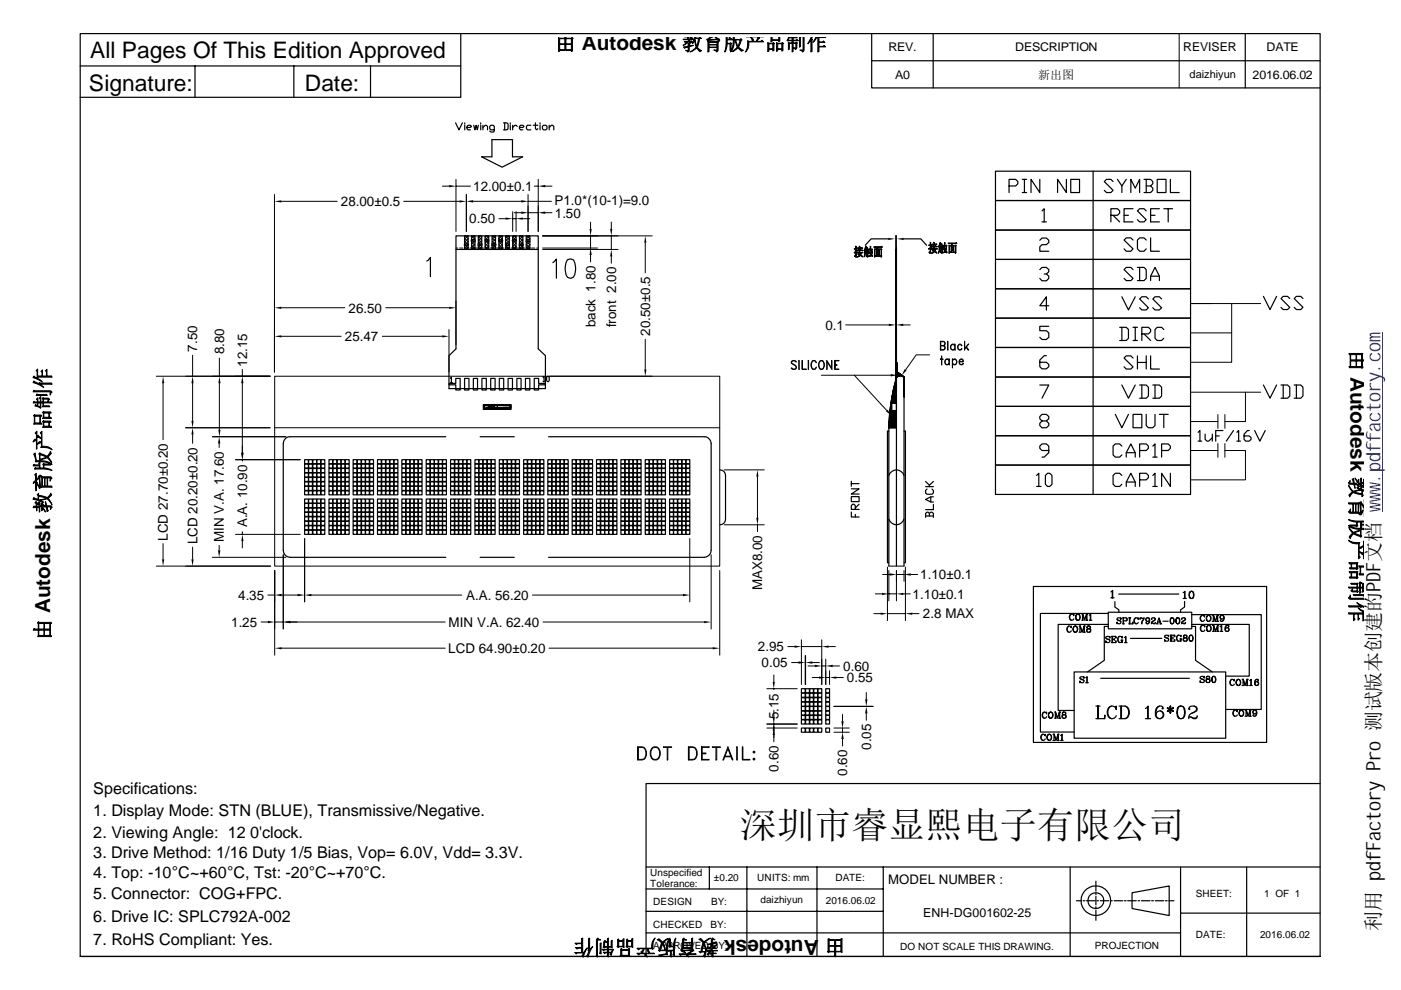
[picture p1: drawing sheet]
<svg xmlns="http://www.w3.org/2000/svg" width="297mm" height="210mm" viewBox="0 0 297 210" stroke-linecap="round" stroke-linejoin="round" font-family="sans-serif">
<defs><g id="words">
<text font-size="7.9" x="156.9" y="177.7">深圳市睿显熙电子有限公司</text>
<g font-size="4.8">
<text x="19.1" y="12.3">All Pages Of This Edition Approved</text>
<text x="18.9" y="19.3">Signature:</text>
<text x="64.6" y="19.3">Date:</text>
</g>
<g font-size="4.4">
<text x="117.7" y="10.6">由 Autodesk 教育版产品制作</text>
<text x="286.3" y="74.2" transform="rotate(90 286.3 74.2)">由 Autodesk 教育版产品制作</text>
<text x="10.6" y="135.7" transform="rotate(-90 10.6 135.7)">由 Autodesk 教育版产品制作</text>
<text x="179.2" y="199.3" transform="rotate(180 179.2 199.3)">由 Autodesk 教育版产品制作</text>
</g>
<text font-size="4.2" fill="#00f" x="292.7" y="106.4" transform="rotate(-90 292.7 106.4)">w.pdffactory.com</text>
<text font-size="4.2" x="292.7" y="197.4" transform="rotate(-90 292.7 197.4)">利用 pdfFactory Pro 测试版本创建的PDF文档 ww</text>
<g font-size="3.4">
<text x="19.8" y="168.4">Specifications:</text>
<text x="19.8" y="173">1. Display Mode: STN (BLUE), Transmissive/Negative.</text>
<text x="19.8" y="177.6">2. Viewing Angle: 12</text>
<text x="53.1" y="177.6">0'clock.</text>
<text x="19.8" y="181.9">3. Drive Method: 1/16 Duty 1/5 Bias, Vop= 6.0V, Vdd= 3.3V.</text>
<text x="19.8" y="186.2">4. Top: -10°C~+60°C, Tst: -20°C~+70°C.</text>
<text x="19.8" y="190.6">5. Connector: COG+FPC.</text>
<text x="19.8" y="195.6">6. Drive IC: SPLC792A-002</text>
<text x="19.8" y="200.4">7. RoHS Compliant: Yes.</text>
</g>
<g font-size="2.8">
<text x="100.3" y="40.5">12.00±0.1</text>
<text x="72.2" y="43.7">28.00±0.5</text>
<text x="99.5" y="47.3">0.50</text>
<text x="117.6" y="43.4">P1.0*(10-1)=9.0</text>
<text x="117.6" y="46.1">1.50</text>
<text x="73.9" y="66.3">26.50</text>
<text x="126.2" y="69.4" transform="rotate(-90 126.2 69.4)">back 1.80</text>
<text x="130.6" y="69.4" transform="rotate(-90 130.6 69.4)">front 2.00</text>
<text x="137.8" y="71.2" transform="rotate(-90 137.8 71.2)">20.50±0.5</text>
<text x="175" y="69.9">0.1</text>
<text x="41.8" y="74.6" transform="rotate(-90 41.8 74.6)">7.50</text>
<text x="47.5" y="75.2" transform="rotate(-90 47.5 75.2)">8.80</text>
<text x="52.4" y="77.7" transform="rotate(-90 52.4 77.7)">12.15</text>
<text x="73.1" y="72.3">25.47</text>
<text x="52.4" y="111.8" transform="rotate(-90 52.4 111.8)">A.A. 10.90</text>
<text x="35.6" y="114.7" transform="rotate(-90 35.6 114.7)">LCD 27.70±0.20</text>
<text x="41.9" y="115.4" transform="rotate(-90 41.9 115.4)">LCD 20.20±0.20</text>
<text x="47.5" y="114.9" transform="rotate(-90 47.5 114.9)">MIN V.A. 17.60</text>
<text x="161.6" y="125.2" transform="rotate(-90 161.6 125.2)">MAX8.00</text>
<text x="195.1" y="122.8">1.10±0.1</text>
<text x="50.5" y="127.2">4.35</text>
<text x="98.8" y="127.2">A.A. 56.20</text>
<text x="193.5" y="126.9">1.10±0.1</text>
<text x="195.7" y="131.1">2.8 MAX</text>
<text x="49" y="132.9">1.25</text>
<text x="95.1" y="132.9">MIN V.A. 62.40</text>
<text x="95" y="138.4">LCD 64.90±0.20</text>
<text x="160.7" y="138.1">2.95</text>
<text x="161.5" y="141.5">0.05</text>
<text x="178.8" y="142.2">0.60</text>
<text x="179.6" y="144.7">0.55</text>
<text x="165" y="152.5" transform="rotate(-90 165 152.5)">5.15</text>
<text x="184.7" y="159" transform="rotate(-90 184.7 159)">0.05</text>
<text x="165" y="163.6" transform="rotate(-90 165 163.6)">0.60</text>
<text x="179.6" y="164.5" transform="rotate(-90 179.6 164.5)">0.60</text>
<text x="188.3" y="187.4">MODEL NUMBER :</text>
</g>
<g font-size="2.6">
<text x="250.9" y="10.7">REVISER</text>
<text x="195.7" y="194.4">ENH-DG001602-25</text>
</g>
<g font-size="2.5">
<text x="188.4" y="10.9">REV.</text>
<text x="215.3" y="10.9">DESCRIPTION</text>
<text x="268.5" y="10.9">DATE</text>
<text x="189.8" y="16.7">A0</text>
<text x="220.1" y="16.7">新出图</text>
<text x="265.6" y="16.7">2016.06.02</text>
</g>
<text font-size="2.3" x="252.2" y="16.5">daizhiyun</text>
<g font-size="2.1">
<text x="137.9" y="185.8">Unspecified</text>
<text x="137.9" y="188">Tolerance:</text>
<text x="138.5" y="192">DESIGN</text>
<text x="150.8" y="192">BY:</text>
<text x="151.4" y="186.8">±0.20</text>
<text x="160.6" y="186.9">UNITS: mm</text>
<text x="161.3" y="191.4">daizhiyun</text>
<text x="175.1" y="191.7">2016.06.02</text>
<text x="177.1" y="186.8">DATE:</text>
<text x="253.5" y="190.3">SHEET:</text>
<text x="268" y="190.3">1 OF 1</text>
<text x="138.5" y="196.7">CHECKED</text>
<text x="150.7" y="196.7">BY:</text>
<text x="138.5" y="201.3">APPROVED BY:</text>
<text x="190.9" y="201.4">DO NOT SCALE THIS DRAWING.</text>
<text x="232.1" y="201.2">PROJECTION</text>
<text x="253.6" y="198.9">DATE:</text>
<text x="267.2" y="198.9">2016.06.02</text>
</g>
</g></defs>
<g fill="none" stroke="#000" stroke-width=".25">
<path d="M17 14h80.7M41.3 14v6.6M62.3 14v6.6M78.6 14v6.6M97.7 7.1v13.5h-80.7M184.8 7.1v5.8h95.1M184.8 12.9v5.7h95.1M197.9 7.1v11.5M264 7.1v11.5M96.6 26l.7 1.5 .7-1.5M98.5 26v.3M98.5 26.6v.9"/>
<path d="M99 27h.7l.3-.2-.3-.2h-.4l-.3 .2v.5l.3 .2h.4M100.4 26.6l.3 .9 .3-.9 .2 .9 .2-.9M101.9 26v.3M101.9 26.6v.9M102.4 27l.5-.4h.2l.3 .2v.7M102.4 26.6v.9M104.3 29.6h4.4v3.6h2.1l-4.3 2.2-4.4-2.2h2.2zM104.8 27.5h-.7l-.3-.2v-.5l.3-.2h.5l.2 .2v1l-.2 .2h-.5l-.3-.2M106.8 26h.7l.2 .3v1l-.2 .2h-.7M107 26v1.5M108.2 26v.3M108.2 26.6v.9"/>
<path d="M108.7 26.6v.9M109.7 26.8l-.3-.2h-.2l-.5 .4M110.1 27h.8l.2-.2-.2-.2h-.5l-.3 .2v.5l.3 .2h.5M112.6 26.6h-.8l-.2 .2v.5l.2 .2h.8M113.1 26.6h.9M113.5 26v1.3l.3 .2 .2-.2M114.5 26v.3M114.5 26.6v.9M115.2 26.6h.5l.3 .2v.5l-.3 .2h-.5l-.2-.2v-.5zM116.4 27l.5-.4h.3l.2 .2v.7M116.4 26.6v.9M211.1 36.3h41.3v6.2h-41.3z"/>
<path d="M213.9 39.4h1.4l.5-.4v-.5l-.5-.5h-1.4v2.8M216.7 38h1M217.2 38v2.8M220.5 38v2.8l-1.9-2.8v2.8M226.1 38v2.8l-1.9-2.8v2.8M227 38h1.9v2.8h-1.9zM231.8 36.3v68.5M236 38.5l-.5-.5h-.9l-.5 .5 1.9 1.9-.5 .4h-.9l-.5-.4M236.9 38l1 1.4v1.4M238.8 38l-.9 1.4M242.6 38h1.4l.4 .5v.5l-.4 .4M243 39.4h1l.4 .5v.5l-.4 .4h-1.4"/>
<path d="M243 38v2.8M245.3 38h1.9v2.8h-1.9zM248.1 38v2.8h1.9M90.5 55.3l.8-.7v4M96.7 50h17.4v24l1.5 1.4v7h-20.4v-7l1.5-1.4zM96.7 52.9h17.4M98.5 50h.8v2.6h-.8zM98.5 52.6v.3M98.7 51.7h.3v.3h-.3zM99.3 52.6v.3M100 50h.7v2.6h-.7zM100 52.6v.3"/>
<path d="M100.2 50.9h.3v.3h-.3zM100.7 52.6v.3M101.4 50h.7v2.6h-.7zM101.4 52.6v.3M101.6 51.7h.3v.3h-.3zM102.1 52.6v.3M102.9 50h.7v2.6h-.7zM102.9 52.6v.3M103.1 50.9h.3v.3h-.3zM103.6 52.6v.3M104.3 50h.8v2.6h-.8zM104.3 52.6v.3"/>
<path d="M104.5 51.7h.3v.3h-.3zM105.1 52.6v.3M105.8 50h.7v2.6h-.7zM105.8 52.6v.3M106 50.9h.3v.3h-.3zM106.5 52.6v.3M107.2 50h.8v2.6h-.8zM107.2 52.6v.3M107.4 51.7h.4v.3h-.4zM108 52.6v.3M108.7 50h.7v2.6h-.7zM108.7 52.6v.3"/>
<path d="M108.9 50.9h.3v.3h-.3zM109.4 52.6v.3M110.1 50h.8v2.6h-.8zM110.1 52.6v.3M110.3 51.7h.3v.3h-.3zM110.9 52.6v.3M111.6 50h.7v2.6h-.7zM111.6 52.6v.3M111.8 50.9h.3v.3h-.3zM112.3 52.6v.3M117.2 55.7l.8-.8v4.1M120.3 55.1l.5-.2 .8 .2a3.8 3.8 0 0 1 0 3.7l-.5 .2-.8-.2a3.8 3.8 0 0 1 0-3.7z"/>
<path d="M188.3 50.6h-3.6l-1.2 1.4M189.9 50l.2 2.6v30.1h-.2zM191.6 50.6h3.6l1.3 1.4M211.1 55h41.3v6.2h-41.3zM211.1 42.5h41.3v6.3h-41.3zM211.1 48.8h41.3v6.2h-41.3zM216.7 40.8h1M220.5 50.9l.4-.4h1l.5 .4v.5l-.5 .5h-1l-.4 .4v1h1.9M220.5 57.2l.4-.5h1l.5 .5v.4l-.5 .5h-.5M220.9 44.7l.5-.4v2.7M220.9 47h1M221.9 58.1l.5 .5v.4l-.5 .5h-1l-.4-.5"/>
<path d="M235.5 45.6h1.4l.5-.4v-.5l-.5-.4h-1.4v2.7M236 45.6l1.4 1.4M238.3 45.6h1M239.8 40.8v-2.8l.9 1.9 .9-1.9v2.8M240.2 44.3h-1.9v2.7h1.9M240.2 50.9l-.4-.5h-1l-.5 .5 1.9 1.9-.4 .5h-1l-.5-.5M240.2 57.2l-.4-.5h-1l-.5 .5 1.9 1.8-.4 .5h-1l-.5-.5M241.2 56.7h1.4l.4 .5v1.8l-.4 .5h-1.4M241.6 56.7v2.8M243 44.7l-.4-.4h-1l-.4 .4 1.8 1.9-.4 .4h-1l-.4-.4M243 50.9l-.4-.5h-1l-.4 .5v1.9l.4 .5h1l.4-.5M244 50.4v2.9h1.8"/>
<path d="M244 59.5v-.9l.9-1.9 .9 1.9v.9M244 45.6h.9M244 58.6h1.8M245.8 44.3h-1.8v2.7h1.8M246.7 44.3h1.9M247.7 44.3v2.7M115.1 80l.2-.2v1.1M116.1 79.8l.3 .2v.7l-.1 .2-.4-.2v-.7zM190.1 76.9v1.9M190.1 76.9v.2M190.1 76.9v.3M190.1 77.1v.8"/>
<path d="M190.1 77.2v.2M190.1 77.3v.2M190.1 77.6v.3M190.1 78v.5M190.1 78.2v.2M190.1 78.4v.4M190.1 78.6v.2l.2 .1M190.1 79.3l.4 .5 .1-.1M190.1 79.5l.3 .3M190.1 78.2h.1M190.1 77.6v.1M190.1 79l.6 .8"/>
<path d="M190.1 79.7l.1 .2M190.1 79.1l.6 .6M190.1 79v.1M190.1 78.8v.1l1.6 1.1M190.1 78.8l1.6 1.1M190.1 77.2v.1M190.1 77.5v.1M190.1 77.8v.2M190.1 77.9v.2M190.1 78.1v.1M190.1 78.3v.1M190.1 78.5v.1"/>
<path d="M190.1 78.7v.1l.4 .4 .1-.1h-.2M190.2 78.8l-.1 .1M190.2 78.9h-.1M190.2 79.1l-.1 .2M190.2 78.9v.1M190.3 78.9l-.1 .1M190.3 79.2l-.2 .3M190.4 79l.3 .3h.1M190.4 79.3l-.3 .3M190.4 79v.1M190.5 79.1h-.1M190.5 79.4l-.4 .5v.1"/>
<path d="M190.6 79.6l-.5 .5a42.1 42.1 0 0 0-1.6 10.6h1.6M190.6 79.1l.4 .4M190.6 79.2h.1M190.7 79.2l-.1 .1M190.7 79.2v.1M190.8 79.3l.4 .3M190.8 79.3h-.1M190.9 79.4v.1M190.9 79.3l-.1 .1M191 79.5l.7 .5v.2M191 79.4v.1M191.1 79.5l-.1 .1"/>
<path d="M191.1 79.5v.1M191.2 79.5l-.1 .1M191.2 79.6l.5 .3M191.2 79.6h-.1M191.3 79.7v.1M191.3 79.6l-.1 .1M191.4 79.7v.1M191.5 79.8v.1M191.7 79.9v4.2M191.7 79.9l-.1 .1M211.1 61.2h41.3v6.3h-41.3zM211.1 67.5h41.3v6.2h-41.3z"/>
<path d="M211.1 79.9h41.3v6.3h-41.3zM211.1 73.7h41.3v6.2h-41.3zM221.9 75.4h-.5l-.9 .9v1.4l.4 .5h1l.5-.5v-.4l-.5-.5h-1.4M222.4 64.8h-1.9l1.4-1.9v2.9M222.4 69.2h-1.9v.9h1.4l.5 .5v.9l-.5 .5h-1l-.4-.5M237.4 69.4h1.4l.5 .5v1.8l-.5 .5h-1.4M237.9 62.9l1.4 2.8 1.4-2.8M237.9 69.4v2.8M240.2 75.9l-.4-.4h-1l-.5 .4 1.9 1.9-.4 .4h-1l-.5-.4M240.2 69.4h1M240.2 72.2h1M240.7 69.4v2.8"/>
<path d="M241.2 75.5v2.7M241.2 76.8h1.8M242.1 70.8h1.4l.5-.5v-.4l-.5-.5h-1.4v2.8M242.6 70.8l1.4 1.4M243 75.5v2.7M243.5 63.4l-.5-.5h-.9l-.5 .5 1.9 1.8-.5 .5h-.9l-.5-.5M244 75.5v2.7h1.8M246.3 63.4l-.5-.5h-.9l-.5 .5 1.9 1.8-.5 .5h-.9l-.5-.5M246.7 69.9l-.4-.5h-1l-.4 .5v1.8l.4 .5h1l.4-.5M267.9 62.8l1.4 2.8 1.4-2.8M273.5 63.3l-.5-.5h-.9l-.5 .5 1.9 1.9-.5 .4h-.9l-.5-.4M276.3 63.3l-.5-.5h-.9l-.5 .5 1.9 1.9-.5 .4h-.9l-.5-.4"/>
<path d="M64.6 97.5h.8v.8h-.8zM64.6 98.4h.8v.8h-.8zM64.6 99.3h.8v.9h-.8zM65.4 97.5h.8v.8h-.8zM65.4 98.4h.8v.8h-.8zM65.4 99.3h.8v.9h-.8zM66.3 97.5h.8v.8h-.8zM66.3 98.4h.8v.8h-.8zM66.3 99.3h.8v.9h-.8zM67.2 97.5h.8v.8h-.8zM67.2 98.4h.8v.8h-.8zM67.2 99.3h.8v.9h-.8z"/>
<path d="M68.1 97.5h.8v.8h-.8zM68.1 98.4h.8v.8h-.8zM68.1 99.3h.8v.9h-.8zM69.8 97.5h.7v.8h-.7zM69.8 98.4h.7v.8h-.7zM69.8 99.3h.7v.9h-.7zM70.6 97.5h.8v.8h-.8zM70.6 98.4h.8v.8h-.8zM70.6 99.3h.8v.9h-.8zM71.5 97.5h.8v.8h-.8zM71.5 98.4h.8v.8h-.8zM71.5 99.3h.8v.9h-.8z"/>
<path d="M72.3 97.5h.8v.8h-.8zM72.3 98.4h.8v.8h-.8zM72.3 99.3h.8v.9h-.8zM73.2 97.5h.8v.8h-.8zM73.2 98.4h.8v.8h-.8zM73.2 99.3h.8v.9h-.8zM74.9 97.5h.8v.8h-.8zM74.9 98.4h.8v.8h-.8zM74.9 99.3h.8v.9h-.8zM75.8 97.5h.8v.8h-.8zM75.8 98.4h.8v.8h-.8zM75.8 99.3h.8v.9h-.8z"/>
<path d="M76.7 97.5h.8v.8h-.8zM76.7 98.4h.8v.8h-.8zM76.7 99.3h.8v.9h-.8zM77.5 97.5h.8v.8h-.8zM77.5 98.4h.8v.8h-.8zM77.5 99.3h.8v.9h-.8zM78.4 97.5h.8v.8h-.8zM78.4 98.4h.8v.8h-.8zM78.4 99.3h.8v.9h-.8zM80 97.5h.8v.8h-.8zM80 98.4h.8v.8h-.8zM80 99.3h.8v.9h-.8z"/>
<path d="M80.9 97.5h.8v.8h-.8zM80.9 98.4h.8v.8h-.8zM80.9 99.3h.8v.9h-.8zM81.8 97.5h.8v.8h-.8zM81.8 98.4h.8v.8h-.8zM81.8 99.3h.8v.9h-.8zM82.7 97.5h.8v.8h-.8zM82.7 98.4h.8v.8h-.8zM82.7 99.3h.8v.9h-.8zM83.6 97.5h.8v.8h-.8zM83.6 98.4h.8v.8h-.8zM83.6 99.3h.8v.9h-.8z"/>
<path d="M85.2 97.5h.8v.8h-.8zM85.2 98.4h.8v.8h-.8zM85.2 99.3h.8v.9h-.8zM86.1 97.5h.8v.8h-.8zM86.1 98.4h.8v.8h-.8zM86.1 99.3h.8v.9h-.8zM86.9 97.5h.8v.8h-.8zM86.9 98.4h.8v.8h-.8zM86.9 99.3h.8v.9h-.8zM87.8 97.5h.8v.8h-.8zM87.8 98.4h.8v.8h-.8zM87.8 99.3h.8v.9h-.8z"/>
<path d="M88.7 97.5h.8v.8h-.8zM88.7 98.4h.8v.8h-.8zM88.7 99.3h.8v.9h-.8zM90.4 97.5h.8v.8h-.8zM90.4 98.4h.8v.8h-.8zM90.4 99.3h.8v.9h-.8zM91.3 97.5h.8v.8h-.8zM91.3 98.4h.8v.8h-.8zM91.3 99.3h.8v.9h-.8zM92.1 97.5h.8v.8h-.8zM92.1 98.4h.8v.8h-.8zM92.1 99.3h.8v.9h-.8z"/>
<path d="M93 97.5h.8v.8h-.8zM93 98.4h.8v.8h-.8zM93 99.3h.8v.9h-.8zM93.8 97.5h.8v.8h-.8zM93.8 98.4h.8v.8h-.8zM93.8 99.3h.8v.9h-.8zM94.5 92.6h-33a1.4 1.4 0 0 0-1.4 1.4v22.7a1.48 1.48 0 0 0 1.4 1.5h33M95.2 81.3h1.4v-1.1h1v2.5h-1v-1.1h-1.4zM95.5 97.5h.8v.8h-.8zM95.5 98.4h.8v.8h-.8zM95.5 99.3h.8v.9h-.8zM95.5 80.2l.2-.2v1.1"/>
<path d="M95.5 81.1h.4M96.4 97.5h.8v.8h-.8zM96.4 98.4h.8v.8h-.8zM96.4 99.3h.8v.9h-.8zM97.3 97.5h.8v.8h-.8zM97.3 98.4h.8v.8h-.8zM97.3 99.3h.8v.9h-.8zM98.2 97.5h.8v.8h-.8zM98.2 98.4h.8v.8h-.8zM98.2 99.3h.8v.9h-.8zM98.5 80.2h.9v2.5h-.9zM99 97.5h.8v.8h-.8z"/>
<path d="M99 98.4h.8v.8h-.8zM99 99.3h.8v.9h-.8zM100.4 80.2h.8v2.5h-.8zM100.7 97.5h.8v.8h-.8zM100.7 98.4h.8v.8h-.8zM100.7 99.3h.8v.9h-.8zM101.5 97.5h.8v.8h-.8zM101.5 98.4h.8v.8h-.8zM101.5 99.3h.8v.9h-.8zM101.8 92.6h7.2M102.2 80.2h.9v2.5h-.9zM102.4 97.5h.8v.8h-.8z"/>
<path d="M102.4 98.4h.8v.8h-.8zM102.4 99.3h.8v.9h-.8zM102.5 85.8h5.9v1h-5.9zM102.6 86.1h.1zM102.6 86l.1 .1zM102.6 85.9l.1 .1zM102.6 86.5h.1zM102.6 86.3l.1 .1zM102.6 86.2l.1 .1zM102.6 86.2h.1zM102.6 86.4h.1M102.6 85.9h.1"/>
<path d="M102.6 86.1v.2M102.6 86.2h.1M102.6 86h.1M102.6 85.9v.1M102.6 86.3h.1M102.7 86h.1M102.6 86.5h.1M102.7 86.5h.1M102.7 86.4h.1M102.9 85.9h.1M102.9 85.9v.1zM102.9 85.9v.1"/>
<path d="M102.9 85.9l.1 .1zM103 86.5v.2zM103 86.6h.1M103 86.5l.1 .2zM103 85.9l.1 .1zM103.1 86.5v.1M103.1 85.9l-.1 .1M103.2 85.9h.1M103.1 86.5l.1 .2zM103.1 85.9l.1 .1zM103.1 86.6h.1M103.1 86h.1"/>
<path d="M103.2 86.5v.2zM103.2 86.6v.1M103.2 86.6h.1M103.2 85.9h-.1M103.2 85.9v.1M103.2 85.9l.1 .1zM103.2 86.5v.1M103.2 86.5l.1 .2zM103.3 85.9h.1M103.3 86.5v.2zM103.3 85.9l.1 .1zM103.3 86.6h.1"/>
<path d="M103.3 86.6l-.1 .1M103.3 86h.1M103.3 97.5h.8v.8h-.8zM103.3 98.4h.8v.8h-.8zM103.3 99.3h.8v.9h-.8zM103.3 86.6v.1M103.3 85.9v.1M103.3 85.9l-.1 .1M103.4 86.6h.1M103.4 85.9h.1M103.4 86.5v.2zM103.4 85.9v.1z"/>
<path d="M103.4 86.6v.1M103.4 86h.1M103.4 85.9v.1M103.4 85.9l.1 .1zM103.5 86.5v.2zM103.5 86.5v.1M103.5 85.9v.1M103.5 85.8v.1M103.5 86.5l.1 .2zM103.5 85.9l.1 .1zM103.6 86.6h.1M103.5 86.7h.1"/>
<path d="M103.6 86.5v.2zM103.6 85.9v.1M103.6 85.8v.1M103.6 85.9l.1 .1zM103.6 86.2l-.1 .2M103.6 86.6v.1M103.7 86.5v.2zM103.7 86.3v-.1v.2M103.7 86.6h.1M103.7 86.6h.2M103.7 86.7h.1M103.7 85.9v.1"/>
<path d="M103.7 85.9l.1 .1zM103.7 86.5v.1M103.8 86.7h.1M103.8 86.5v.2zM103.8 85.9l.1 .1zM103.8 86.2v.2M103.8 86.5l.1 .1M103.8 86.6h.1M103.8 86.5l.1 .2zM103.8 85.9v.1M103.9 85.9l.1 .1zM103.9 86.6l-.1 .1"/>
<path d="M103.9 86.5l.1 .2zM103.9 86.5v.1M103.9 85.9v.1M104 86.6h.1M104 86.5v.2zM104 85.9v.1zM104 86.3h.1M104 86.7h.1M104 86.2v.2M104 86h.1M104 85.9h.1M104 85.9l.1 .1z"/>
<path d="M104 80.2h1v2.5h-1zM104 86.5v.2M104.1 86.5v.2zM104.1 86.5v.1M104.1 86h.1M104.1 86.6h.1M104.1 86.7h.1M104.1 85.9h.1M104.1 86.5l.1 .2zM104.1 85.9l.1 .1zM104.2 97.5h.8v.8h-.8zM104.2 98.4h.8v.8h-.8z"/>
<path d="M104.2 99.3h.8v.9h-.8zM104.2 86.3l-.1 .1M104.2 86.6v.1M104.2 85.9v.1M104.2 86.5h.1M104.2 86.5l.1 .2zM104.2 85.9l.1 .1zM104.2 86.3l.2 .1M104.3 86.6h.1M104.2 86.7h.1M104.3 85.9h.1M104.3 86.5v.2z"/>
<path d="M104.3 85.9v.1M104.3 86.7h.1M104.3 85.9l.1 .1zM104.3 86.5v.1M104.3 86.5l.1 .2zM104.3 86.3h.2M104.4 86.7h.1M104.4 86.5v.2zM104.4 85.9l.1 .1zM104.4 86.6h.1M104.4 85.9h.1M104.5 86.5v.2z"/>
<path d="M104.5 85.9v.1zM104.5 86.5v.2M104.5 86.7h.1M104.5 86h.1M104.5 85.9h.1M104.5 86.5l.1 .2zM104.5 85.9l.1 .1zM104.6 86.2v.2zM104.6 86h.1M104.6 85.9h.1M104.6 86.5v.2M104.7 86.7h.1"/>
<path d="M104.6 86.7h.1M104.6 86.5l.1 .2zM104.6 85.9l.1 .1zM104.6 86.6l.1 .1M104.7 86h.1M104.7 85.9h.1M104.7 86.5v.2zM104.7 86.2l.1 .2zM104.7 86.5h.1M104.7 85.9l.1 .1zM104.8 86.7h.1M104.8 86.5h.1"/>
<path d="M104.8 86h.1M104.8 85.9h.1M104.8 86.5v.2zM104.8 86.6h.1M104.8 85.9l.1 .1zM104.8 86.3l.1 .1M104.8 86.6l-.1 .1M104.8 86.6v.1M104.9 86h.1M104.9 85.9h.1M104.9 86.7h.1M104.9 86.5v.2z"/>
<path d="M105 86.7h.1M105 86h.1M104.9 86.5l.1 .2zM104.9 85.9l.1 .1zM105 86.6h.1M104.9 86.6h.1M104.9 86.6v.1M104.9 86.5v.1M105.1 86h.1M105.1 85.9h.1M105 86.5l.1 .2zM105 85.9l.1 .1z"/>
<path d="M105 86.6v.1M105 85.9h.1M105 86.5h.1M105.1 86.7h.1M105.1 86.5v.2zM105.1 86.5v.1M105.1 85.9v.1zM105.1 86.6v.1M105.1 86.5v.2M105.2 86.7h.1M105.2 86.5v.2zM105.2 85.9v.1z"/>
<path d="M105.2 85.9v.1M105.2 85.9h.1M105.2 85.9h.2M105.2 86.5l.1 .2zM105.2 86.6l.1 .1M105.3 86.6h.1M105.2 86.6h.1M105.2 86.5v.1M105.2 86.6v.1M105.3 86.7h.1M105.3 85.9v.1zM105.3 85.9v.1"/>
<path d="M105.3 85.9h.1M105.3 86.5l.1 .2zM105.3 86.5h.1M105.4 86.7h.1M105.4 86.6h.1M105.4 86.5h.1M105.4 86.5v.2zM105.4 85.9v.1zM105.4 86.6l-.1 .1M105.4 85.9v.1M105.4 86.3h.1M105.5 86h.1"/>
<path d="M105.4 86.5l.1 .2zM105.4 85.9l.1 .1zM105.4 86h.1M105.4 86.5v.2M105.5 86.7h.1M105.5 86.6h.1M105.5 86.5v.2zM105.5 86.2l-.1 .2M105.5 85.8l-.1 .1M105.5 86.6v.1M105.6 85.9h.1M105.5 85.9l.1 .1z"/>
<path d="M105.5 86.5v.1M105.5 85.9l.1 .1M105.6 86.5v.2zM105.6 86.6v.1M105.6 86.7h.1M105.6 86h.1M105.6 85.9v.1zM105.6 86.6h.1M105.6 86.5l.1 .2zM105.7 86h.1M105.7 85.9h.1M105.7 85.9v.1z"/>
<path d="M105.7 86.5v.2M105.8 86.7h.1M105.7 86.7h.1M105.7 86.5l.1 .2zM105.7 86.5l.1 .1M105.8 86.6h.1M105.8 86h.1M105.8 85.9h.1M105.8 86.5v.2zM105.8 85.9v.1zM105.8 86.5v.1M105.9 86.7h.1"/>
<path d="M105.9 86.5h.1M105.9 86h.1M105.9 85.9h.1M105.9 86.5v.2zM105.9 85.9v.1zM105.9 97.5h.8v.8h-.8zM105.9 98.4h.8v.8h-.8zM105.9 99.3h.8v.9h-.8zM105.9 80.2h.9v2.5h-.9zM105.9 86.6h.1M105.9 86.6v.1M105.9 85.9l.1 .1z"/>
<path d="M106 86.5v.2zM106 86.6l.1 .1M106 85.9h-.1M106 86.5h.1M106.1 85.9h.1M106 86.5l.1 .2zM106 85.9l.1 .1zM106 86.6h.1M106.1 85.9h-.1M106.1 85.9l-.2 .1M106.1 86.6h.1M106.2 86h.1"/>
<path d="M106.2 85.9h.1M106.1 86.5v.2zM106.1 85.9l.1 .1zM106.1 86.5v.2M106.1 86h.1M106.2 86.7h.1M106.2 86.6h.1M106.2 86.5v.2zM106.2 85.9v.1zM106.2 86.5h.1M106.3 86.7h.1M106.3 86h.1"/>
<path d="M106.3 85.9h.1M106.3 86.5v.2zM106.3 85.9v.1zM106.3 86.6h.1M106.3 86.5v.1M106.3 86.5l.1 .2zM106.3 86.6l.1 .1M106.3 86.5l.1 .1M106.3 86.6v.1M106.4 86.7h.1M106.4 85.9v.1zM106.4 85.9h.2"/>
<path d="M106.4 86.5l.1 .2zM106.4 85.9v.1M106.5 86.7h.1M106.5 86.5h.1M106.5 86.5v.2zM106.5 85.9v.1zM106.5 86.6h.1M106.5 86.5l-.1 .1M106.5 85.9v.1M106.5 85.9h.1M106.5 86.6v.1M106.5 86.5l.1 .2z"/>
<path d="M106.5 85.9l.1 .1zM106.6 86.7h.1M106.6 86.5h.1M106.6 86.5v.2zM106.6 86.6h.1M106.6 85.9l-.1 .1M106.6 86.6v.1M106.6 85.9l.1 .1zM106.6 85.9v.1M106.7 86.6h.1M106.7 86.5v.2zM106.7 86.5v.2"/>
<path d="M106.8 86.7h.1M106.7 86.7h.1M106.7 86.5l.1 .2zM106.7 85.9l.1 .1zM106.7 97.5h.8v.8h-.8zM106.7 98.4h.8v.8h-.8zM106.7 99.3h.8v.9h-.8zM106.7 85.9v.1M106.8 86.5v.2zM106.8 86.5l-.1 .1M106.8 86.6v.1M106.8 85.9l.1 .1z"/>
<path d="M106.9 86.7h.1M106.8 86.5l.1 .2zM106.8 86.6h.1M106.8 86h.1M106.8 86.5h.1M106.8 85.9h.1M106.9 86.5v.2zM106.9 85.9l.1 .1zM106.9 86.6v.1M106.9 86.6h.1M106.9 86.5v.1M106.9 86h.1"/>
<path d="M106.9 85.9h.1M107 86.7h.1M107 86.5v.2zM107 85.9v.1zM107 86.5v.1M107 86h.1M107 85.9h.1M107 85.9l.1 .1zM107 86.6v.1M107.1 86h.1M107.1 85.9h.1M107.1 86.5v.2z"/>
<path d="M107.1 86.5v.2M107.1 86.5v.1M107.1 85.8v.1M107.2 86.7h.1M107.2 86.5h.1M107.1 86.5l.1 .2zM107.1 85.9l.1 .1zM107.1 86.6h.1M107.1 86.6v.1M107.2 86h.1M107.2 85.9h.1M107.2 86.5v.2z"/>
<path d="M107.2 85.8v.1M107.2 85.9l.1 .1zM107.2 86.6v.1M107.3 86h.1M107.3 85.9h.1M107.3 86.5v.2zM107.3 86.6h.1M107.3 86.7h.1M107.3 85.8v.1M107.3 86.5h.1M107.3 85.9l.1 .1zM107.3 86.5v.2"/>
<path d="M107.4 86.7h.1M107.4 86.5v.2zM107.4 85.9l.1 .1zM107.4 86.6h.1M107.4 86h.1M107.4 85.9h.1M107.4 86.5l.1 .2zM107.4 85.8v.1M107.4 86.6v.1M107.5 86.7h.1M107.5 85.9l.1 .1zM107.5 86.5v.1"/>
<path d="M107.5 86h.1M107.5 85.9h.1M107.5 86.5l.1 .2zM107.5 85.8v.1M107.6 86.7h.1M107.6 86.5v.2zM107.6 85.9v.1zM107.6 86.5v.1M107.6 86h.1M107.6 97.5h.8v.8h-.8zM107.6 98.4h.8v.8h-.8zM107.6 99.3h.8v.9h-.8z"/>
<path d="M107.6 85.9h.1M107.6 86.5l.1 .2zM107.6 85.9l.1 .1zM107.6 86.5v.2M107.7 86.7h.1M107.7 86h.1M107.7 86.5v.2zM107.7 86.6h.1M107.7 85.9h.1M107.7 86.5l.1 .2zM107.7 85.9l.1 .1zM107.7 80.2h1v2.5h-1z"/>
<path d="M107.7 86.6v.1M107.8 86.5h.1M107.8 86.6v.1M107.8 86h.1M107.8 85.9h.1M107.9 86.7h.1M107.8 86.7h.1M107.9 86.6h.1M107.9 86.5h.1M107.8 86.5l.1 .2zM107.8 85.9l.1 .1zM107.8 86.6h.1"/>
<path d="M107.9 86h.1M107.9 85.9v.1M107.9 86.6v.1M107.9 85.9l.1 .1zM107.9 85.9h.1M108.1 86.3h.1M108.1 86.3v.1M108.1 86.2h.1M108.1 86.4h.1M108.1 86.5h.2h-.2M108.1 86.3l.2 .1h-.2M108.1 86.3h.2l-.2 .1"/>
<path d="M108.1 86.2l.2 .1-.2-.1M108.1 86.2h.2h-.2M108.1 86.2h.2zM108.1 86l.2 .1h-.2M108.1 86h.2l-.2 .1M108.1 85.9l.2 .1zM108.2 85.9h.1M108.1 86.5h.1M108.1 86.1v.1M108.1 86h.1M108.2 86.5h.1M108.2 86.3h.1"/>
<path d="M108.2 86.2h.1M108.2 86.1h.1M108.2 86h.1M108.2 86.4h.1M108.2 86.1v.1M108.2 86.2v.1M108.2 86.3v.1M108.2 85.9v.1M108.5 97.5h.7v.8h-.7zM108.5 98.4h.7v.8h-.7zM108.5 99.3h.7v.9h-.7zM109.3 97.5h.8v.8h-.8z"/>
<path d="M109.3 98.4h.8v.8h-.8zM109.3 99.3h.8v.9h-.8zM109.6 80.2h.9v2.5h-.9zM111 97.5h.8v.8h-.8zM111 98.4h.8v.8h-.8zM111 99.3h.8v.9h-.8zM111.4 80.2h.9v2.5h-.9zM111.9 97.5h.8v.8h-.8zM111.9 98.4h.8v.8h-.8zM111.9 99.3h.8v.9h-.8zM112.8 97.5h.8v.8h-.8zM112.8 98.4h.8v.8h-.8z"/>
<path d="M112.8 99.3h.8v.9h-.8zM113.3 80.2h.9v1.1h1.4v.3h-1.4v1.1h-.9zM113.6 97.5h.8v.8h-.8zM113.6 98.4h.8v.8h-.8zM113.6 99.3h.8v.9h-.8zM114.5 97.5h.8v.8h-.8zM114.5 98.4h.8v.8h-.8zM114.5 99.3h.8v.9h-.8zM115.1 80.9h.4M116.1 97.5h.9v.8h-.9zM116.1 98.4h.9v.8h-.9zM116.1 99.3h.9v.9h-.9z"/>
<path d="M116.3 92.6h33a1.46 1.46 0 0 1 1.5 1.4v22.7a1.48 1.48 0 0 1-1.5 1.5h-33M117 97.5h.8v.8h-.8zM117 98.4h.8v.8h-.8zM117 99.3h.8v.9h-.8zM117.9 97.5h.8v.8h-.8zM117.9 98.4h.8v.8h-.8zM117.9 99.3h.8v.9h-.8zM118.8 97.5h.8v.8h-.8zM118.8 98.4h.8v.8h-.8zM118.8 99.3h.8v.9h-.8zM119.7 97.5h.8v.8h-.8zM119.7 98.4h.8v.8h-.8z"/>
<path d="M119.7 99.3h.8v.9h-.8zM121.3 97.5h.8v.8h-.8zM121.3 98.4h.8v.8h-.8zM121.3 99.3h.8v.9h-.8zM122.2 97.5h.8v.8h-.8zM122.2 98.4h.8v.8h-.8zM122.2 99.3h.8v.9h-.8zM123.1 97.5h.8v.8h-.8zM123.1 98.4h.8v.8h-.8zM123.1 99.3h.8v.9h-.8zM123.9 97.5h.8v.8h-.8zM123.9 98.4h.8v.8h-.8z"/>
<path d="M123.9 99.3h.8v.9h-.8zM124.8 97.5h.8v.8h-.8zM124.8 98.4h.8v.8h-.8zM124.8 99.3h.8v.9h-.8zM126.5 97.5h.8v.8h-.8zM126.5 98.4h.8v.8h-.8zM126.5 99.3h.8v.9h-.8zM127.4 97.5h.8v.8h-.8zM127.4 98.4h.8v.8h-.8zM127.4 99.3h.8v.9h-.8zM128.2 97.5h.8v.8h-.8zM128.2 98.4h.8v.8h-.8z"/>
<path d="M128.2 99.3h.8v.9h-.8zM129.1 97.5h.8v.8h-.8zM129.1 98.4h.8v.8h-.8zM129.1 99.3h.8v.9h-.8zM130 97.5h.8v.8h-.8zM130 98.4h.8v.8h-.8zM130 99.3h.8v.9h-.8zM131.6 97.5h.8v.8h-.8zM131.6 98.4h.8v.8h-.8zM131.6 99.3h.8v.9h-.8zM132.5 97.5h.8v.8h-.8zM132.5 98.4h.8v.8h-.8z"/>
<path d="M132.5 99.3h.8v.9h-.8zM133.4 97.5h.8v.8h-.8zM133.4 98.4h.8v.8h-.8zM133.4 99.3h.8v.9h-.8zM134.3 97.5h.8v.8h-.8zM134.3 98.4h.8v.8h-.8zM134.3 99.3h.8v.9h-.8zM135.2 97.5h.7v.8h-.7zM135.2 98.4h.7v.8h-.7zM135.2 99.3h.7v.9h-.7zM136.8 97.5h.8v.8h-.8zM136.8 98.4h.8v.8h-.8z"/>
<path d="M136.8 99.3h.8v.9h-.8zM137.7 97.5h.8v.8h-.8zM137.7 98.4h.8v.8h-.8zM137.7 99.3h.8v.9h-.8zM138.5 97.5h.8v.8h-.8zM138.5 98.4h.8v.8h-.8zM138.5 99.3h.8v.9h-.8zM139.4 97.5h.8v.8h-.8zM139.4 98.4h.8v.8h-.8zM139.4 99.3h.8v.9h-.8zM140.3 97.5h.8v.8h-.8zM140.3 98.4h.8v.8h-.8z"/>
<path d="M140.3 99.3h.8v.9h-.8zM142 97.5h.8v.8h-.8zM142 98.4h.8v.8h-.8zM142 99.3h.8v.9h-.8zM142.8 97.5h.8v.8h-.8zM142.8 98.4h.8v.8h-.8zM142.8 99.3h.8v.9h-.8zM143.7 97.5h.8v.8h-.8zM143.7 98.4h.8v.8h-.8zM143.7 99.3h.8v.9h-.8zM144.6 97.5h.8v.8h-.8zM144.6 98.4h.8v.8h-.8z"/>
<path d="M144.6 99.3h.8v.9h-.8zM145.4 97.5h.8v.8h-.8zM145.4 98.4h.8v.8h-.8zM145.4 99.3h.8v.9h-.8zM152.6 99.6a1.16 1.16 0 0 1 1.2 1.2v9.3a1.16 1.16 0 0 1-1.2 1.2M188.5 90.6v29.4M188.5 91.4h-.3v27.9M188.5 90.5l.2 .2M188.5 90.3l.3 .4M188.5 90.1l.5 .6M188.5 89.9l.8 .8M188.5 89.7l.9 1"/>
<path d="M188.5 89.5l1.1 1.2M188.5 88.6l1.6 1.6-.5 .5M188.5 89.2l1.5 1.5M188.5 88.8l1.6 1.5M188.6 88.4l1.5 1.5M188.6 88.3l1.5 1.5M188.6 88.1l1.5 1.4M188.6 87.9l1.5 1.4M188.6 87.6l1.5 1.4M188.7 87.3l1.4 1.4M188.7 87.2l1.4 1.4M188.8 86.7l.2 .3"/>
<path d="M188.8 86.5l.2 .3M188.8 86.3l.2 .2M188.8 86.1l.2 .3M188.8 85.8l.2 .2-.2 .2M188.9 85.4l.1 .1-.1 .2M188.9 85.6l.1 .1-.2 .3 .2 .2M189 85.1l.3 .4M189 84.8l.7 .7 .4-.4M189 85.5h1.1v1.6h-1.1zM189 86.1l-.2 .3M189 86.3l-.2 .3M189 86.5l-.3 .3 1.4 1.4"/>
<path d="M189 86.7l-.3 .4 1.4 1.3M189 86.9l-.3 .4M189 84.6l.9 .9M189 84.4l1.1 1M189.1 87.1l-.4 .4M189.1 87.1l1 .9M189.1 83.9l1 1M189.2 83.8l.9 .8M189.2 83.6l.9 .9-1 1M189.3 83.5l.8 .8-1.2 1.2M189.3 83.3l.8 .7M189.3 87.1l-.7 .6 1.5 1.5"/>
<path d="M189.3 87.1l.8 .7M189.3 82.9l.8 .8M189.4 82.8l.7 .7M189.4 82.6l.7 .7M189.4 82.5l.7 .6M189.5 82.3l.6 .6M189.5 82.1l.4 .4M189.6 82l.3 .3M189.6 81.7l.3 .3-.4 .4M189.7 81.5l.2 .3-.4 .3M189.8 81.2l.1 .2-.3 .2M189.8 81l-.1 .3 .2 .2"/>
<path d="M189.9 80.7v.1M189.9 80.9v.1M189.9 81l-.1 .1M189.9 81.6l-.3 .2 .3 .3M189.9 82.1l-.5 .5M189.9 82.4l-.6 .5M189.9 82.6l-.6 .5 .8 .8M189.9 87.1l-1.3 1.3M189.9 82.7l-.6 .7M189.9 87.1l.2 .1M190.1 82.7l-.9 .9M190.1 82.9l-.9 .9"/>
<path d="M190.1 83.2l-1 .9 1 1M190.1 83.3l-1 1 1 .9M190.1 83.5l-1.1 1.1M190.1 83.7l-1.1 1.1M190.1 83.9l-1.1 1.1M190.1 84.1l-1.2 1.2 .2 .2M190.1 84.7l-.8 .8M190.1 84.9l-.6 .6-.5-.6M190.1 85.3l-.2 .2M190.1 87.6l-.6-.5-.9 .8M190.1 87.4l-.4-.3-1.1 1.1M190.1 87.1l-1.6 1.5"/>
<path d="M190.1 87.3l-1.6 1.5M190.1 87.4l-1.6 1.6 1.6 1.5M190.1 87.6l-1.6 1.6M190.1 87.9l-1.6 1.5 1.4 1.3M190.1 88l-1.6 1.6M190.1 88.2l-1.6 1.6M190.1 88.4l-1.6 1.6M190.1 88.6l-1.6 1.6M190.1 88.8l-1.6 1.6M190.1 89l-1.6 1.6M190.1 89.2l-1.5 1.5M190.1 89.4l-1.3 1.3"/>
<path d="M190.1 89.6l-1.1 1.1M190.1 89.8l-.9 .9M190.1 90l-.7 .7M190.1 90.4l-.3 .3M190.1 90.6l-.2 .1M191.7 91.4h.3v27.9M191.7 80v.2M191.7 83.2v.1M191.7 80.3v.2M191.7 81.2v.1M191.7 81.8v.1M191.7 82v.2"/>
<path d="M191.7 82.6v.2M191.7 82.9v.5M191.7 83.5v.1M191.7 84v.1M191.7 84.1h.1M191.7 84h.1M191.7 83.7h.1M191.7 83.6v.1M191.7 83.4v.1M191.7 83.3v.1M191.7 82.8v.1M191.7 82.7v.1"/>
<path d="M191.7 82.6h.1M191.7 82h.1M191.7 81.9v.1M191.7 81.7v.1M191.7 81.6h.1M191.7 81.4h.1M191.7 81.3v.1M191.7 81.1v.1M191.7 81v.1M191.7 80.5v.1M191.7 80.4v.1M191.7 80.3h.1"/>
<path d="M191.7 80.2v.1M191.7 80.5h.1M191.7 80.7v.1M191.7 80.9v.2M191.7 81.5h.1M191.7 81.7h.1M191.7 82.1v.3M191.7 82.4v.2M191.7 82.6v.1M191.7 83.8v.1M191.7 83.9v.1M191.7 80.3v.1"/>
<path d="M191.7 80.4h.1M191.7 80.5v.2M191.7 80.6v.1M191.7 80.7v.3M191.7 81.1h.1M191.7 81.4v.3M191.7 82v.1M191.7 82.3v.1M191.7 82.4v.1M191.7 82.5v.1M191.7 82.8h.1M191.7 82.9v.2"/>
<path d="M191.7 83.4h.1M191.7 83.7v.1M211.1 92.4h41.3v6.2h-41.3zM211.1 98.6h41.3v6.2h-41.3zM211.1 86.2h41.3v6.2h-41.3zM220.5 81.6h1.9l-1.5 2.8M220.9 89.3l-.4-.5v-.5l.4-.4h1l.5 .4v.5l-.5 .5h-1l-.4 .5v.4l.4 .5h1l.5-.5v-.4l-.5-.5M222.4 95.5h-1.5l-.4-.4v-.5l.4-.5h1l.5 .5v1.4l-1 .9h-.5M236.5 87.9l1.4 2.8 1.4-2.8M237.9 81.6l1.4 2.8 1.4-2.8M237.9 94.6l-.5-.5h-.9l-.5 .5v1.8l.5 .5h.9l.5-.5M238.8 96.9v-.9l1-1.9 .9 1.9v.9"/>
<path d="M238.8 96h1.9M240.2 87.9h1.9v2.8h-1.9zM241.6 81.6h1.4l.5 .5v1.9l-.5 .4h-1.4M241.6 95.5h1.4l.5-.4v-.5l-.5-.5h-1.4v2.8M242.1 81.6v2.8M243 87.9v2.3l.5 .5h.9l.5-.5v-2.3M244.4 81.6h1.4l.5 .5v1.9l-.5 .4h-1.4M244.4 94.6l.5-.5v2.8M244.4 96.9h.9M244.9 81.6v2.8M245.8 87.9h1.9M246.3 95.5h1.4l.4-.4v-.5l-.4-.5h-1.4v2.8"/>
<path d="M246.7 87.9v2.8M254 91.7l.4-.4v2.2M254 93.5h.8M255.5 92v1.1l.4 .4h.4l.7-.7M257 92v1.5M257.8 92.4h.7M259.3 91.3h-1.5v2.2M261.5 91.3l-1.5 2.2M262.2 91.7l.4-.4v2.2M262.2 93.5h.8M264.9 91.3h-.4l-.7 .7v1.1l.3 .4h.8l.3-.4v-.3l-.3-.4h-1.1M266 91.3l1.1 2.2 1.2-2.2"/>
<path d="M267.9 81.6l1.4 2.8 1.4-2.8M271.6 81.6h1.4l.5 .5v1.9l-.5 .4h-1.4M272.1 81.6v2.8M274.4 81.6h1.4l.5 .5v1.9l-.5 .4h-1.4M274.9 81.6v2.8M64.6 100.3h.8v.8h-.8zM64.6 101.2h.8v.9h-.8zM64.6 102.2h.8v.9h-.8zM64.6 103.1h.8v.9h-.8zM64.6 104.1h.8v.8h-.8zM64.6 105.8h.8v.9h-.8zM64.6 106.7h.8v.9h-.8z"/>
<path d="M64.6 107.7h.8v.9h-.8zM64.6 108.6h.8v.9h-.8zM64.6 109.6h.8v.9h-.8zM64.6 110.5h.8v.9h-.8zM64.6 111.5h.8v.8h-.8zM64.6 112.4h.8v.9h-.8zM65.4 100.3h.8v.8h-.8zM65.4 101.2h.8v.9h-.8zM65.4 102.2h.8v.9h-.8zM65.4 103.1h.8v.9h-.8zM65.4 104.1h.8v.8h-.8zM65.4 105.8h.8v.9h-.8z"/>
<path d="M65.4 106.7h.8v.9h-.8zM65.4 107.7h.8v.9h-.8zM65.4 108.6h.8v.9h-.8zM65.4 109.6h.8v.9h-.8zM65.4 110.5h.8v.9h-.8zM65.4 111.5h.8v.8h-.8zM65.4 112.4h.8v.9h-.8zM66.3 100.3h.8v.8h-.8zM66.3 101.2h.8v.9h-.8zM66.3 102.2h.8v.9h-.8zM66.3 103.1h.8v.9h-.8zM66.3 104.1h.8v.8h-.8z"/>
<path d="M66.3 105.8h.8v.9h-.8zM66.3 106.7h.8v.9h-.8zM66.3 107.7h.8v.9h-.8zM66.3 108.6h.8v.9h-.8zM66.3 109.6h.8v.9h-.8zM66.3 110.5h.8v.9h-.8zM66.3 111.5h.8v.8h-.8zM66.3 112.4h.8v.9h-.8zM67.2 100.3h.8v.8h-.8zM67.2 101.2h.8v.9h-.8zM67.2 102.2h.8v.9h-.8zM67.2 103.1h.8v.9h-.8z"/>
<path d="M67.2 104.1h.8v.8h-.8zM67.2 105.8h.8v.9h-.8zM67.2 106.7h.8v.9h-.8zM67.2 107.7h.8v.9h-.8zM67.2 108.6h.8v.9h-.8zM67.2 109.6h.8v.9h-.8zM67.2 110.5h.8v.9h-.8zM67.2 111.5h.8v.8h-.8zM67.2 112.4h.8v.9h-.8zM68.1 100.3h.8v.8h-.8zM68.1 101.2h.8v.9h-.8zM68.1 102.2h.8v.9h-.8z"/>
<path d="M68.1 103.1h.8v.9h-.8zM68.1 104.1h.8v.8h-.8zM68.1 105.8h.8v.9h-.8zM68.1 106.7h.8v.9h-.8zM68.1 107.7h.8v.9h-.8zM68.1 108.6h.8v.9h-.8zM68.1 109.6h.8v.9h-.8zM68.1 110.5h.8v.9h-.8zM68.1 111.5h.8v.8h-.8zM68.1 112.4h.8v.9h-.8zM69.8 100.3h.7v.8h-.7zM69.8 101.2h.7v.9h-.7z"/>
<path d="M69.8 102.2h.7v.9h-.7zM69.8 103.1h.7v.9h-.7zM69.8 104.1h.7v.8h-.7zM69.8 105.8h.7v.9h-.7zM69.8 106.7h.7v.9h-.7zM69.8 107.7h.7v.9h-.7zM69.8 108.6h.7v.9h-.7zM69.8 109.6h.7v.9h-.7zM69.8 110.5h.7v.9h-.7zM69.8 111.5h.7v.8h-.7zM69.8 112.4h.7v.9h-.7zM70.6 100.3h.8v.8h-.8z"/>
<path d="M70.6 101.2h.8v.9h-.8zM70.6 102.2h.8v.9h-.8zM70.6 103.1h.8v.9h-.8zM70.6 104.1h.8v.8h-.8zM70.6 105.8h.8v.9h-.8zM70.6 106.7h.8v.9h-.8zM70.6 107.7h.8v.9h-.8zM70.6 108.6h.8v.9h-.8zM70.6 109.6h.8v.9h-.8zM70.6 110.5h.8v.9h-.8zM70.6 111.5h.8v.8h-.8zM70.6 112.4h.8v.9h-.8z"/>
<path d="M71.5 100.3h.8v.8h-.8zM71.5 101.2h.8v.9h-.8zM71.5 102.2h.8v.9h-.8zM71.5 103.1h.8v.9h-.8zM71.5 104.1h.8v.8h-.8zM71.5 105.8h.8v.9h-.8zM71.5 106.7h.8v.9h-.8zM71.5 107.7h.8v.9h-.8zM71.5 108.6h.8v.9h-.8zM71.5 109.6h.8v.9h-.8zM71.5 110.5h.8v.9h-.8zM71.5 111.5h.8v.8h-.8z"/>
<path d="M71.5 112.4h.8v.9h-.8zM72.3 100.3h.8v.8h-.8zM72.3 101.2h.8v.9h-.8zM72.3 102.2h.8v.9h-.8zM72.3 103.1h.8v.9h-.8zM72.3 104.1h.8v.8h-.8zM72.3 105.8h.8v.9h-.8zM72.3 106.7h.8v.9h-.8zM72.3 107.7h.8v.9h-.8zM72.3 108.6h.8v.9h-.8zM72.3 109.6h.8v.9h-.8zM72.3 110.5h.8v.9h-.8z"/>
<path d="M72.3 111.5h.8v.8h-.8zM72.3 112.4h.8v.9h-.8zM73.2 100.3h.8v.8h-.8zM73.2 101.2h.8v.9h-.8zM73.2 102.2h.8v.9h-.8zM73.2 103.1h.8v.9h-.8zM73.2 104.1h.8v.8h-.8zM73.2 105.8h.8v.9h-.8zM73.2 106.7h.8v.9h-.8zM73.2 107.7h.8v.9h-.8zM73.2 108.6h.8v.9h-.8zM73.2 109.6h.8v.9h-.8z"/>
<path d="M73.2 110.5h.8v.9h-.8zM73.2 111.5h.8v.8h-.8zM73.2 112.4h.8v.9h-.8zM74.9 100.3h.8v.8h-.8zM74.9 101.2h.8v.9h-.8zM74.9 102.2h.8v.9h-.8zM74.9 103.1h.8v.9h-.8zM74.9 104.1h.8v.8h-.8zM74.9 105.8h.8v.9h-.8zM74.9 106.7h.8v.9h-.8zM74.9 107.7h.8v.9h-.8zM74.9 108.6h.8v.9h-.8z"/>
<path d="M74.9 109.6h.8v.9h-.8zM74.9 110.5h.8v.9h-.8zM74.9 111.5h.8v.8h-.8zM74.9 112.4h.8v.9h-.8zM75.8 100.3h.8v.8h-.8zM75.8 101.2h.8v.9h-.8zM75.8 102.2h.8v.9h-.8zM75.8 103.1h.8v.9h-.8zM75.8 104.1h.8v.8h-.8zM75.8 105.8h.8v.9h-.8zM75.8 106.7h.8v.9h-.8zM75.8 107.7h.8v.9h-.8z"/>
<path d="M75.8 108.6h.8v.9h-.8zM75.8 109.6h.8v.9h-.8zM75.8 110.5h.8v.9h-.8zM75.8 111.5h.8v.8h-.8zM75.8 112.4h.8v.9h-.8zM76.7 100.3h.8v.8h-.8zM76.7 101.2h.8v.9h-.8zM76.7 102.2h.8v.9h-.8zM76.7 103.1h.8v.9h-.8zM76.7 104.1h.8v.8h-.8zM76.7 105.8h.8v.9h-.8zM76.7 106.7h.8v.9h-.8z"/>
<path d="M76.7 107.7h.8v.9h-.8zM76.7 108.6h.8v.9h-.8zM76.7 109.6h.8v.9h-.8zM76.7 110.5h.8v.9h-.8zM76.7 111.5h.8v.8h-.8zM76.7 112.4h.8v.9h-.8zM77.5 100.3h.8v.8h-.8zM77.5 101.2h.8v.9h-.8zM77.5 102.2h.8v.9h-.8zM77.5 103.1h.8v.9h-.8zM77.5 104.1h.8v.8h-.8zM77.5 105.8h.8v.9h-.8z"/>
<path d="M77.5 106.7h.8v.9h-.8zM77.5 107.7h.8v.9h-.8zM77.5 108.6h.8v.9h-.8zM77.5 109.6h.8v.9h-.8zM77.5 110.5h.8v.9h-.8zM77.5 111.5h.8v.8h-.8zM77.5 112.4h.8v.9h-.8zM78.4 100.3h.8v.8h-.8zM78.4 101.2h.8v.9h-.8zM78.4 102.2h.8v.9h-.8zM78.4 103.1h.8v.9h-.8zM78.4 104.1h.8v.8h-.8z"/>
<path d="M78.4 105.8h.8v.9h-.8zM78.4 106.7h.8v.9h-.8zM78.4 107.7h.8v.9h-.8zM78.4 108.6h.8v.9h-.8zM78.4 109.6h.8v.9h-.8zM78.4 110.5h.8v.9h-.8zM78.4 111.5h.8v.8h-.8zM78.4 112.4h.8v.9h-.8zM80 100.3h.8v.8h-.8zM80 101.2h.8v.9h-.8zM80 102.2h.8v.9h-.8zM80 103.1h.8v.9h-.8z"/>
<path d="M80 104.1h.8v.8h-.8zM80 105.8h.8v.9h-.8zM80 106.7h.8v.9h-.8zM80 107.7h.8v.9h-.8zM80 108.6h.8v.9h-.8zM80 109.6h.8v.9h-.8zM80 110.5h.8v.9h-.8zM80 111.5h.8v.8h-.8zM80 112.4h.8v.9h-.8zM80.9 100.3h.8v.8h-.8zM80.9 101.2h.8v.9h-.8zM80.9 102.2h.8v.9h-.8z"/>
<path d="M80.9 103.1h.8v.9h-.8zM80.9 104.1h.8v.8h-.8zM80.9 105.8h.8v.9h-.8zM80.9 106.7h.8v.9h-.8zM80.9 107.7h.8v.9h-.8zM80.9 108.6h.8v.9h-.8zM80.9 109.6h.8v.9h-.8zM80.9 110.5h.8v.9h-.8zM80.9 111.5h.8v.8h-.8zM80.9 112.4h.8v.9h-.8zM81.8 100.3h.8v.8h-.8zM81.8 101.2h.8v.9h-.8z"/>
<path d="M81.8 102.2h.8v.9h-.8zM81.8 103.1h.8v.9h-.8zM81.8 104.1h.8v.8h-.8zM81.8 105.8h.8v.9h-.8zM81.8 106.7h.8v.9h-.8zM81.8 107.7h.8v.9h-.8zM81.8 108.6h.8v.9h-.8zM81.8 109.6h.8v.9h-.8zM81.8 110.5h.8v.9h-.8zM81.8 111.5h.8v.8h-.8zM81.8 112.4h.8v.9h-.8zM82.7 100.3h.8v.8h-.8z"/>
<path d="M82.7 101.2h.8v.9h-.8zM82.7 102.2h.8v.9h-.8zM82.7 103.1h.8v.9h-.8zM82.7 104.1h.8v.8h-.8zM82.7 105.8h.8v.9h-.8zM82.7 106.7h.8v.9h-.8zM82.7 107.7h.8v.9h-.8zM82.7 108.6h.8v.9h-.8zM82.7 109.6h.8v.9h-.8zM82.7 110.5h.8v.9h-.8zM82.7 111.5h.8v.8h-.8zM82.7 112.4h.8v.9h-.8z"/>
<path d="M83.6 100.3h.8v.8h-.8zM83.6 101.2h.8v.9h-.8zM83.6 102.2h.8v.9h-.8zM83.6 103.1h.8v.9h-.8zM83.6 104.1h.8v.8h-.8zM83.6 105.8h.8v.9h-.8zM83.6 106.7h.8v.9h-.8zM83.6 107.7h.8v.9h-.8zM83.6 108.6h.8v.9h-.8zM83.6 109.6h.8v.9h-.8zM83.6 110.5h.8v.9h-.8zM83.6 111.5h.8v.8h-.8z"/>
<path d="M83.6 112.4h.8v.9h-.8zM85.2 100.3h.8v.8h-.8zM85.2 101.2h.8v.9h-.8zM85.2 102.2h.8v.9h-.8zM85.2 103.1h.8v.9h-.8zM85.2 104.1h.8v.8h-.8zM85.2 105.8h.8v.9h-.8zM85.2 106.7h.8v.9h-.8zM85.2 107.7h.8v.9h-.8zM85.2 108.6h.8v.9h-.8zM85.2 109.6h.8v.9h-.8zM85.2 110.5h.8v.9h-.8z"/>
<path d="M85.2 111.5h.8v.8h-.8zM85.2 112.4h.8v.9h-.8zM86.1 100.3h.8v.8h-.8zM86.1 101.2h.8v.9h-.8zM86.1 102.2h.8v.9h-.8zM86.1 103.1h.8v.9h-.8zM86.1 104.1h.8v.8h-.8zM86.1 105.8h.8v.9h-.8zM86.1 106.7h.8v.9h-.8zM86.1 107.7h.8v.9h-.8zM86.1 108.6h.8v.9h-.8zM86.1 109.6h.8v.9h-.8z"/>
<path d="M86.1 110.5h.8v.9h-.8zM86.1 111.5h.8v.8h-.8zM86.1 112.4h.8v.9h-.8zM86.9 100.3h.8v.8h-.8zM86.9 101.2h.8v.9h-.8zM86.9 102.2h.8v.9h-.8zM86.9 103.1h.8v.9h-.8zM86.9 104.1h.8v.8h-.8zM86.9 105.8h.8v.9h-.8zM86.9 106.7h.8v.9h-.8zM86.9 107.7h.8v.9h-.8zM86.9 108.6h.8v.9h-.8z"/>
<path d="M86.9 109.6h.8v.9h-.8zM86.9 110.5h.8v.9h-.8zM86.9 111.5h.8v.8h-.8zM86.9 112.4h.8v.9h-.8zM87.8 100.3h.8v.8h-.8zM87.8 101.2h.8v.9h-.8zM87.8 102.2h.8v.9h-.8zM87.8 103.1h.8v.9h-.8zM87.8 104.1h.8v.8h-.8zM87.8 105.8h.8v.9h-.8zM87.8 106.7h.8v.9h-.8zM87.8 107.7h.8v.9h-.8z"/>
<path d="M87.8 108.6h.8v.9h-.8zM87.8 109.6h.8v.9h-.8zM87.8 110.5h.8v.9h-.8zM87.8 111.5h.8v.8h-.8zM87.8 112.4h.8v.9h-.8zM88.7 100.3h.8v.8h-.8zM88.7 101.2h.8v.9h-.8zM88.7 102.2h.8v.9h-.8zM88.7 103.1h.8v.9h-.8zM88.7 104.1h.8v.8h-.8zM88.7 105.8h.8v.9h-.8zM88.7 106.7h.8v.9h-.8z"/>
<path d="M88.7 107.7h.8v.9h-.8zM88.7 108.6h.8v.9h-.8zM88.7 109.6h.8v.9h-.8zM88.7 110.5h.8v.9h-.8zM88.7 111.5h.8v.8h-.8zM88.7 112.4h.8v.9h-.8zM90.4 100.3h.8v.8h-.8zM90.4 101.2h.8v.9h-.8zM90.4 102.2h.8v.9h-.8zM90.4 103.1h.8v.9h-.8zM90.4 104.1h.8v.8h-.8zM90.4 105.8h.8v.9h-.8z"/>
<path d="M90.4 106.7h.8v.9h-.8zM90.4 107.7h.8v.9h-.8zM90.4 108.6h.8v.9h-.8zM90.4 109.6h.8v.9h-.8zM90.4 110.5h.8v.9h-.8zM90.4 111.5h.8v.8h-.8zM90.4 112.4h.8v.9h-.8zM91.3 100.3h.8v.8h-.8zM91.3 101.2h.8v.9h-.8zM91.3 102.2h.8v.9h-.8zM91.3 103.1h.8v.9h-.8zM91.3 104.1h.8v.8h-.8z"/>
<path d="M91.3 105.8h.8v.9h-.8zM91.3 106.7h.8v.9h-.8zM91.3 107.7h.8v.9h-.8zM91.3 108.6h.8v.9h-.8zM91.3 109.6h.8v.9h-.8zM91.3 110.5h.8v.9h-.8zM91.3 111.5h.8v.8h-.8zM91.3 112.4h.8v.9h-.8zM92.1 100.3h.8v.8h-.8zM92.1 101.2h.8v.9h-.8zM92.1 102.2h.8v.9h-.8zM92.1 103.1h.8v.9h-.8z"/>
<path d="M92.1 104.1h.8v.8h-.8zM92.1 105.8h.8v.9h-.8zM92.1 106.7h.8v.9h-.8zM92.1 107.7h.8v.9h-.8zM92.1 108.6h.8v.9h-.8zM92.1 109.6h.8v.9h-.8zM92.1 110.5h.8v.9h-.8zM92.1 111.5h.8v.8h-.8zM92.1 112.4h.8v.9h-.8zM93 100.3h.8v.8h-.8zM93 101.2h.8v.9h-.8zM93 102.2h.8v.9h-.8z"/>
<path d="M93 103.1h.8v.9h-.8zM93 104.1h.8v.8h-.8zM93 105.8h.8v.9h-.8zM93 106.7h.8v.9h-.8zM93 107.7h.8v.9h-.8zM93 108.6h.8v.9h-.8zM93 109.6h.8v.9h-.8zM93 110.5h.8v.9h-.8zM93 111.5h.8v.8h-.8zM93 112.4h.8v.9h-.8zM93.8 100.3h.8v.8h-.8zM93.8 101.2h.8v.9h-.8z"/>
<path d="M93.8 102.2h.8v.9h-.8zM93.8 103.1h.8v.9h-.8zM93.8 104.1h.8v.8h-.8zM93.8 105.8h.8v.9h-.8zM93.8 106.7h.8v.9h-.8zM93.8 107.7h.8v.9h-.8zM93.8 108.6h.8v.9h-.8zM93.8 109.6h.8v.9h-.8zM93.8 110.5h.8v.9h-.8zM93.8 111.5h.8v.8h-.8zM93.8 112.4h.8v.9h-.8zM95.5 100.3h.8v.8h-.8z"/>
<path d="M95.5 101.2h.8v.9h-.8zM95.5 102.2h.8v.9h-.8zM95.5 103.1h.8v.9h-.8zM95.5 104.1h.8v.8h-.8zM95.5 105.8h.8v.9h-.8zM95.5 106.7h.8v.9h-.8zM95.5 107.7h.8v.9h-.8zM95.5 108.6h.8v.9h-.8zM95.5 109.6h.8v.9h-.8zM95.5 110.5h.8v.9h-.8zM95.5 111.5h.8v.8h-.8zM95.5 112.4h.8v.9h-.8z"/>
<path d="M96.4 100.3h.8v.8h-.8zM96.4 101.2h.8v.9h-.8zM96.4 102.2h.8v.9h-.8zM96.4 103.1h.8v.9h-.8zM96.4 104.1h.8v.8h-.8zM96.4 105.8h.8v.9h-.8zM96.4 106.7h.8v.9h-.8zM96.4 107.7h.8v.9h-.8zM96.4 108.6h.8v.9h-.8zM96.4 109.6h.8v.9h-.8zM96.4 110.5h.8v.9h-.8zM96.4 111.5h.8v.8h-.8z"/>
<path d="M96.4 112.4h.8v.9h-.8zM97.3 100.3h.8v.8h-.8zM97.3 101.2h.8v.9h-.8zM97.3 102.2h.8v.9h-.8zM97.3 103.1h.8v.9h-.8zM97.3 104.1h.8v.8h-.8zM97.3 105.8h.8v.9h-.8zM97.3 106.7h.8v.9h-.8zM97.3 107.7h.8v.9h-.8zM97.3 108.6h.8v.9h-.8zM97.3 109.6h.8v.9h-.8zM97.3 110.5h.8v.9h-.8z"/>
<path d="M97.3 111.5h.8v.8h-.8zM97.3 112.4h.8v.9h-.8zM98.2 100.3h.8v.8h-.8zM98.2 101.2h.8v.9h-.8zM98.2 102.2h.8v.9h-.8zM98.2 103.1h.8v.9h-.8zM98.2 104.1h.8v.8h-.8zM98.2 105.8h.8v.9h-.8zM98.2 106.7h.8v.9h-.8zM98.2 107.7h.8v.9h-.8zM98.2 108.6h.8v.9h-.8zM98.2 109.6h.8v.9h-.8z"/>
<path d="M98.2 110.5h.8v.9h-.8zM98.2 111.5h.8v.8h-.8zM98.2 112.4h.8v.9h-.8zM99 100.3h.8v.8h-.8zM99 101.2h.8v.9h-.8zM99 102.2h.8v.9h-.8zM99 103.1h.8v.9h-.8zM99 104.1h.8v.8h-.8zM99 105.8h.8v.9h-.8zM99 106.7h.8v.9h-.8zM99 107.7h.8v.9h-.8zM99 108.6h.8v.9h-.8z"/>
<path d="M99 109.6h.8v.9h-.8zM99 110.5h.8v.9h-.8zM99 111.5h.8v.8h-.8zM99 112.4h.8v.9h-.8zM100.7 100.3h.8v.8h-.8zM100.7 101.2h.8v.9h-.8zM100.7 102.2h.8v.9h-.8zM100.7 103.1h.8v.9h-.8zM100.7 104.1h.8v.8h-.8zM100.7 105.8h.8v.9h-.8zM100.7 106.7h.8v.9h-.8zM100.7 107.7h.8v.9h-.8z"/>
<path d="M100.7 108.6h.8v.9h-.8zM100.7 109.6h.8v.9h-.8zM100.7 110.5h.8v.9h-.8zM100.7 111.5h.8v.8h-.8zM100.7 112.4h.8v.9h-.8zM101.5 100.3h.8v.8h-.8zM101.5 101.2h.8v.9h-.8zM101.5 102.2h.8v.9h-.8zM101.5 103.1h.8v.9h-.8zM101.5 104.1h.8v.8h-.8zM101.5 105.8h.8v.9h-.8zM101.5 106.7h.8v.9h-.8z"/>
<path d="M101.5 107.7h.8v.9h-.8zM101.5 108.6h.8v.9h-.8zM101.5 109.6h.8v.9h-.8zM101.5 110.5h.8v.9h-.8zM101.5 111.5h.8v.8h-.8zM101.5 112.4h.8v.9h-.8zM101.8 118.2h7.2M102.4 100.3h.8v.8h-.8zM102.4 101.2h.8v.9h-.8zM102.4 102.2h.8v.9h-.8zM102.4 103.1h.8v.9h-.8zM102.4 104.1h.8v.8h-.8z"/>
<path d="M102.4 105.8h.8v.9h-.8zM102.4 106.7h.8v.9h-.8zM102.4 107.7h.8v.9h-.8zM102.4 108.6h.8v.9h-.8zM102.4 109.6h.8v.9h-.8zM102.4 110.5h.8v.9h-.8zM102.4 111.5h.8v.8h-.8zM102.4 112.4h.8v.9h-.8zM103.3 100.3h.8v.8h-.8zM103.3 101.2h.8v.9h-.8zM103.3 102.2h.8v.9h-.8zM103.3 103.1h.8v.9h-.8z"/>
<path d="M103.3 104.1h.8v.8h-.8zM103.3 105.8h.8v.9h-.8zM103.3 106.7h.8v.9h-.8zM103.3 107.7h.8v.9h-.8zM103.3 108.6h.8v.9h-.8zM103.3 109.6h.8v.9h-.8zM103.3 110.5h.8v.9h-.8zM103.3 111.5h.8v.8h-.8zM103.3 112.4h.8v.9h-.8zM104.2 100.3h.8v.8h-.8zM104.2 101.2h.8v.9h-.8zM104.2 102.2h.8v.9h-.8z"/>
<path d="M104.2 103.1h.8v.9h-.8zM104.2 104.1h.8v.8h-.8zM104.2 105.8h.8v.9h-.8zM104.2 106.7h.8v.9h-.8zM104.2 107.7h.8v.9h-.8zM104.2 108.6h.8v.9h-.8zM104.2 109.6h.8v.9h-.8zM104.2 110.5h.8v.9h-.8zM104.2 111.5h.8v.8h-.8zM104.2 112.4h.8v.9h-.8zM105.9 100.3h.8v.8h-.8zM105.9 101.2h.8v.9h-.8z"/>
<path d="M105.9 102.2h.8v.9h-.8zM105.9 103.1h.8v.9h-.8zM105.9 104.1h.8v.8h-.8zM105.9 105.8h.8v.9h-.8zM105.9 106.7h.8v.9h-.8zM105.9 107.7h.8v.9h-.8zM105.9 108.6h.8v.9h-.8zM105.9 109.6h.8v.9h-.8zM105.9 110.5h.8v.9h-.8zM105.9 111.5h.8v.8h-.8zM105.9 112.4h.8v.9h-.8zM106.7 100.3h.8v.8h-.8z"/>
<path d="M106.7 101.2h.8v.9h-.8zM106.7 102.2h.8v.9h-.8zM106.7 103.1h.8v.9h-.8zM106.7 104.1h.8v.8h-.8zM106.7 105.8h.8v.9h-.8zM106.7 106.7h.8v.9h-.8zM106.7 107.7h.8v.9h-.8zM106.7 108.6h.8v.9h-.8zM106.7 109.6h.8v.9h-.8zM106.7 110.5h.8v.9h-.8zM106.7 111.5h.8v.8h-.8zM106.7 112.4h.8v.9h-.8z"/>
<path d="M107.6 100.3h.8v.8h-.8zM107.6 101.2h.8v.9h-.8zM107.6 102.2h.8v.9h-.8zM107.6 103.1h.8v.9h-.8zM107.6 104.1h.8v.8h-.8zM107.6 105.8h.8v.9h-.8zM107.6 106.7h.8v.9h-.8zM107.6 107.7h.8v.9h-.8zM107.6 108.6h.8v.9h-.8zM107.6 109.6h.8v.9h-.8zM107.6 110.5h.8v.9h-.8zM107.6 111.5h.8v.8h-.8z"/>
<path d="M107.6 112.4h.8v.9h-.8zM108.5 100.3h.7v.8h-.7zM108.5 101.2h.7v.9h-.7zM108.5 102.2h.7v.9h-.7zM108.5 103.1h.7v.9h-.7zM108.5 104.1h.7v.8h-.7zM108.5 105.8h.7v.9h-.7zM108.5 106.7h.7v.9h-.7zM108.5 107.7h.7v.9h-.7zM108.5 108.6h.7v.9h-.7zM108.5 109.6h.7v.9h-.7zM108.5 110.5h.7v.9h-.7z"/>
<path d="M108.5 111.5h.7v.8h-.7zM108.5 112.4h.7v.9h-.7zM109.3 100.3h.8v.8h-.8zM109.3 101.2h.8v.9h-.8zM109.3 102.2h.8v.9h-.8zM109.3 103.1h.8v.9h-.8zM109.3 104.1h.8v.8h-.8zM109.3 105.8h.8v.9h-.8zM109.3 106.7h.8v.9h-.8zM109.3 107.7h.8v.9h-.8zM109.3 108.6h.8v.9h-.8zM109.3 109.6h.8v.9h-.8z"/>
<path d="M109.3 110.5h.8v.9h-.8zM109.3 111.5h.8v.8h-.8zM109.3 112.4h.8v.9h-.8zM111 100.3h.8v.8h-.8zM111 101.2h.8v.9h-.8zM111 102.2h.8v.9h-.8zM111 103.1h.8v.9h-.8zM111 104.1h.8v.8h-.8zM111 105.8h.8v.9h-.8zM111 106.7h.8v.9h-.8zM111 107.7h.8v.9h-.8zM111 108.6h.8v.9h-.8z"/>
<path d="M111 109.6h.8v.9h-.8zM111 110.5h.8v.9h-.8zM111 111.5h.8v.8h-.8zM111 112.4h.8v.9h-.8zM111.9 100.3h.8v.8h-.8zM111.9 101.2h.8v.9h-.8zM111.9 102.2h.8v.9h-.8zM111.9 103.1h.8v.9h-.8zM111.9 104.1h.8v.8h-.8zM111.9 105.8h.8v.9h-.8zM111.9 106.7h.8v.9h-.8zM111.9 107.7h.8v.9h-.8z"/>
<path d="M111.9 108.6h.8v.9h-.8zM111.9 109.6h.8v.9h-.8zM111.9 110.5h.8v.9h-.8zM111.9 111.5h.8v.8h-.8zM111.9 112.4h.8v.9h-.8zM112.8 100.3h.8v.8h-.8zM112.8 101.2h.8v.9h-.8zM112.8 102.2h.8v.9h-.8zM112.8 103.1h.8v.9h-.8zM112.8 104.1h.8v.8h-.8zM112.8 105.8h.8v.9h-.8zM112.8 106.7h.8v.9h-.8z"/>
<path d="M112.8 107.7h.8v.9h-.8zM112.8 108.6h.8v.9h-.8zM112.8 109.6h.8v.9h-.8zM112.8 110.5h.8v.9h-.8zM112.8 111.5h.8v.8h-.8zM112.8 112.4h.8v.9h-.8zM113.6 100.3h.8v.8h-.8zM113.6 101.2h.8v.9h-.8zM113.6 102.2h.8v.9h-.8zM113.6 103.1h.8v.9h-.8zM113.6 104.1h.8v.8h-.8zM113.6 105.8h.8v.9h-.8z"/>
<path d="M113.6 106.7h.8v.9h-.8zM113.6 107.7h.8v.9h-.8zM113.6 108.6h.8v.9h-.8zM113.6 109.6h.8v.9h-.8zM113.6 110.5h.8v.9h-.8zM113.6 111.5h.8v.8h-.8zM113.6 112.4h.8v.9h-.8zM114.5 100.3h.8v.8h-.8zM114.5 101.2h.8v.9h-.8zM114.5 102.2h.8v.9h-.8zM114.5 103.1h.8v.9h-.8zM114.5 104.1h.8v.8h-.8z"/>
<path d="M114.5 105.8h.8v.9h-.8zM114.5 106.7h.8v.9h-.8zM114.5 107.7h.8v.9h-.8zM114.5 108.6h.8v.9h-.8zM114.5 109.6h.8v.9h-.8zM114.5 110.5h.8v.9h-.8zM114.5 111.5h.8v.8h-.8zM114.5 112.4h.8v.9h-.8zM116.1 100.3h.9v.8h-.9zM116.1 101.2h.9v.9h-.9zM116.1 102.2h.9v.9h-.9zM116.1 103.1h.9v.9h-.9z"/>
<path d="M116.1 104.1h.9v.8h-.9zM116.1 105.8h.9v.9h-.9zM116.1 106.7h.9v.9h-.9zM116.1 107.7h.9v.9h-.9zM116.1 108.6h.9v.9h-.9zM116.1 109.6h.9v.9h-.9zM116.1 110.5h.9v.9h-.9zM116.1 111.5h.9v.8h-.9zM116.1 112.4h.9v.9h-.9zM117 100.3h.8v.8h-.8zM117 101.2h.8v.9h-.8zM117 102.2h.8v.9h-.8z"/>
<path d="M117 103.1h.8v.9h-.8zM117 104.1h.8v.8h-.8zM117 105.8h.8v.9h-.8zM117 106.7h.8v.9h-.8zM117 107.7h.8v.9h-.8zM117 108.6h.8v.9h-.8zM117 109.6h.8v.9h-.8zM117 110.5h.8v.9h-.8zM117 111.5h.8v.8h-.8zM117 112.4h.8v.9h-.8zM117.9 100.3h.8v.8h-.8zM117.9 101.2h.8v.9h-.8z"/>
<path d="M117.9 102.2h.8v.9h-.8zM117.9 103.1h.8v.9h-.8zM117.9 104.1h.8v.8h-.8zM117.9 105.8h.8v.9h-.8zM117.9 106.7h.8v.9h-.8zM117.9 107.7h.8v.9h-.8zM117.9 108.6h.8v.9h-.8zM117.9 109.6h.8v.9h-.8zM117.9 110.5h.8v.9h-.8zM117.9 111.5h.8v.8h-.8zM117.9 112.4h.8v.9h-.8zM118.8 100.3h.8v.8h-.8z"/>
<path d="M118.8 101.2h.8v.9h-.8zM118.8 102.2h.8v.9h-.8zM118.8 103.1h.8v.9h-.8zM118.8 104.1h.8v.8h-.8zM118.8 105.8h.8v.9h-.8zM118.8 106.7h.8v.9h-.8zM118.8 107.7h.8v.9h-.8zM118.8 108.6h.8v.9h-.8zM118.8 109.6h.8v.9h-.8zM118.8 110.5h.8v.9h-.8zM118.8 111.5h.8v.8h-.8zM118.8 112.4h.8v.9h-.8z"/>
<path d="M119.7 100.3h.8v.8h-.8zM119.7 101.2h.8v.9h-.8zM119.7 102.2h.8v.9h-.8zM119.7 103.1h.8v.9h-.8zM119.7 104.1h.8v.8h-.8zM119.7 105.8h.8v.9h-.8zM119.7 106.7h.8v.9h-.8zM119.7 107.7h.8v.9h-.8zM119.7 108.6h.8v.9h-.8zM119.7 109.6h.8v.9h-.8zM119.7 110.5h.8v.9h-.8zM119.7 111.5h.8v.8h-.8z"/>
<path d="M119.7 112.4h.8v.9h-.8zM121.3 100.3h.8v.8h-.8zM121.3 101.2h.8v.9h-.8zM121.3 102.2h.8v.9h-.8zM121.3 103.1h.8v.9h-.8zM121.3 104.1h.8v.8h-.8zM121.3 105.8h.8v.9h-.8zM121.3 106.7h.8v.9h-.8zM121.3 107.7h.8v.9h-.8zM121.3 108.6h.8v.9h-.8zM121.3 109.6h.8v.9h-.8zM121.3 110.5h.8v.9h-.8z"/>
<path d="M121.3 111.5h.8v.8h-.8zM121.3 112.4h.8v.9h-.8zM122.2 100.3h.8v.8h-.8zM122.2 101.2h.8v.9h-.8zM122.2 102.2h.8v.9h-.8zM122.2 103.1h.8v.9h-.8zM122.2 104.1h.8v.8h-.8zM122.2 105.8h.8v.9h-.8zM122.2 106.7h.8v.9h-.8zM122.2 107.7h.8v.9h-.8zM122.2 108.6h.8v.9h-.8zM122.2 109.6h.8v.9h-.8z"/>
<path d="M122.2 110.5h.8v.9h-.8zM122.2 111.5h.8v.8h-.8zM122.2 112.4h.8v.9h-.8zM123.1 100.3h.8v.8h-.8zM123.1 101.2h.8v.9h-.8zM123.1 102.2h.8v.9h-.8zM123.1 103.1h.8v.9h-.8zM123.1 104.1h.8v.8h-.8zM123.1 105.8h.8v.9h-.8zM123.1 106.7h.8v.9h-.8zM123.1 107.7h.8v.9h-.8zM123.1 108.6h.8v.9h-.8z"/>
<path d="M123.1 109.6h.8v.9h-.8zM123.1 110.5h.8v.9h-.8zM123.1 111.5h.8v.8h-.8zM123.1 112.4h.8v.9h-.8zM123.9 100.3h.8v.8h-.8zM123.9 101.2h.8v.9h-.8zM123.9 102.2h.8v.9h-.8zM123.9 103.1h.8v.9h-.8zM123.9 104.1h.8v.8h-.8zM123.9 105.8h.8v.9h-.8zM123.9 106.7h.8v.9h-.8zM123.9 107.7h.8v.9h-.8z"/>
<path d="M123.9 108.6h.8v.9h-.8zM123.9 109.6h.8v.9h-.8zM123.9 110.5h.8v.9h-.8zM123.9 111.5h.8v.8h-.8zM123.9 112.4h.8v.9h-.8zM124.8 100.3h.8v.8h-.8zM124.8 101.2h.8v.9h-.8zM124.8 102.2h.8v.9h-.8zM124.8 103.1h.8v.9h-.8zM124.8 104.1h.8v.8h-.8zM124.8 105.8h.8v.9h-.8zM124.8 106.7h.8v.9h-.8z"/>
<path d="M124.8 107.7h.8v.9h-.8zM124.8 108.6h.8v.9h-.8zM124.8 109.6h.8v.9h-.8zM124.8 110.5h.8v.9h-.8zM124.8 111.5h.8v.8h-.8zM124.8 112.4h.8v.9h-.8zM126.5 100.3h.8v.8h-.8zM126.5 101.2h.8v.9h-.8zM126.5 102.2h.8v.9h-.8zM126.5 103.1h.8v.9h-.8zM126.5 104.1h.8v.8h-.8zM126.5 105.8h.8v.9h-.8z"/>
<path d="M126.5 106.7h.8v.9h-.8zM126.5 107.7h.8v.9h-.8zM126.5 108.6h.8v.9h-.8zM126.5 109.6h.8v.9h-.8zM126.5 110.5h.8v.9h-.8zM126.5 111.5h.8v.8h-.8zM126.5 112.4h.8v.9h-.8zM127.4 100.3h.8v.8h-.8zM127.4 101.2h.8v.9h-.8zM127.4 102.2h.8v.9h-.8zM127.4 103.1h.8v.9h-.8zM127.4 104.1h.8v.8h-.8z"/>
<path d="M127.4 105.8h.8v.9h-.8zM127.4 106.7h.8v.9h-.8zM127.4 107.7h.8v.9h-.8zM127.4 108.6h.8v.9h-.8zM127.4 109.6h.8v.9h-.8zM127.4 110.5h.8v.9h-.8zM127.4 111.5h.8v.8h-.8zM127.4 112.4h.8v.9h-.8zM128.2 100.3h.8v.8h-.8zM128.2 101.2h.8v.9h-.8zM128.2 102.2h.8v.9h-.8zM128.2 103.1h.8v.9h-.8z"/>
<path d="M128.2 104.1h.8v.8h-.8zM128.2 105.8h.8v.9h-.8zM128.2 106.7h.8v.9h-.8zM128.2 107.7h.8v.9h-.8zM128.2 108.6h.8v.9h-.8zM128.2 109.6h.8v.9h-.8zM128.2 110.5h.8v.9h-.8zM128.2 111.5h.8v.8h-.8zM128.2 112.4h.8v.9h-.8zM129.1 100.3h.8v.8h-.8zM129.1 101.2h.8v.9h-.8zM129.1 102.2h.8v.9h-.8z"/>
<path d="M129.1 103.1h.8v.9h-.8zM129.1 104.1h.8v.8h-.8zM129.1 105.8h.8v.9h-.8zM129.1 106.7h.8v.9h-.8zM129.1 107.7h.8v.9h-.8zM129.1 108.6h.8v.9h-.8zM129.1 109.6h.8v.9h-.8zM129.1 110.5h.8v.9h-.8zM129.1 111.5h.8v.8h-.8zM129.1 112.4h.8v.9h-.8zM130 100.3h.8v.8h-.8zM130 101.2h.8v.9h-.8z"/>
<path d="M130 102.2h.8v.9h-.8zM130 103.1h.8v.9h-.8zM130 104.1h.8v.8h-.8zM130 105.8h.8v.9h-.8zM130 106.7h.8v.9h-.8zM130 107.7h.8v.9h-.8zM130 108.6h.8v.9h-.8zM130 109.6h.8v.9h-.8zM130 110.5h.8v.9h-.8zM130 111.5h.8v.8h-.8zM130 112.4h.8v.9h-.8zM131.6 100.3h.8v.8h-.8z"/>
<path d="M131.6 101.2h.8v.9h-.8zM131.6 102.2h.8v.9h-.8zM131.6 103.1h.8v.9h-.8zM131.6 104.1h.8v.8h-.8zM131.6 105.8h.8v.9h-.8zM131.6 106.7h.8v.9h-.8zM131.6 107.7h.8v.9h-.8zM131.6 108.6h.8v.9h-.8zM131.6 109.6h.8v.9h-.8zM131.6 110.5h.8v.9h-.8zM131.6 111.5h.8v.8h-.8zM131.6 112.4h.8v.9h-.8z"/>
<path d="M132.5 100.3h.8v.8h-.8zM132.5 101.2h.8v.9h-.8zM132.5 102.2h.8v.9h-.8zM132.5 103.1h.8v.9h-.8zM132.5 104.1h.8v.8h-.8zM132.5 105.8h.8v.9h-.8zM132.5 106.7h.8v.9h-.8zM132.5 107.7h.8v.9h-.8zM132.5 108.6h.8v.9h-.8zM132.5 109.6h.8v.9h-.8zM132.5 110.5h.8v.9h-.8zM132.5 111.5h.8v.8h-.8z"/>
<path d="M132.5 112.4h.8v.9h-.8zM133.4 100.3h.8v.8h-.8zM133.4 101.2h.8v.9h-.8zM133.4 102.2h.8v.9h-.8zM133.4 103.1h.8v.9h-.8zM133.4 104.1h.8v.8h-.8zM133.4 105.8h.8v.9h-.8zM133.4 106.7h.8v.9h-.8zM133.4 107.7h.8v.9h-.8zM133.4 108.6h.8v.9h-.8zM133.4 109.6h.8v.9h-.8zM133.4 110.5h.8v.9h-.8z"/>
<path d="M133.4 111.5h.8v.8h-.8zM133.4 112.4h.8v.9h-.8zM134.3 100.3h.8v.8h-.8zM134.3 101.2h.8v.9h-.8zM134.3 102.2h.8v.9h-.8zM134.3 103.1h.8v.9h-.8zM134.3 104.1h.8v.8h-.8zM134.3 105.8h.8v.9h-.8zM134.3 106.7h.8v.9h-.8zM134.3 107.7h.8v.9h-.8zM134.3 108.6h.8v.9h-.8zM134.3 109.6h.8v.9h-.8z"/>
<path d="M134.3 110.5h.8v.9h-.8zM134.3 111.5h.8v.8h-.8zM134.3 112.4h.8v.9h-.8zM135.2 100.3h.7v.8h-.7zM135.2 101.2h.7v.9h-.7zM135.2 102.2h.7v.9h-.7zM135.2 103.1h.7v.9h-.7zM135.2 104.1h.7v.8h-.7zM135.2 105.8h.7v.9h-.7zM135.2 106.7h.7v.9h-.7zM135.2 107.7h.7v.9h-.7zM135.2 108.6h.7v.9h-.7z"/>
<path d="M135.2 109.6h.7v.9h-.7zM135.2 110.5h.7v.9h-.7zM135.2 111.5h.7v.8h-.7zM135.2 112.4h.7v.9h-.7zM136.8 100.3h.8v.8h-.8zM136.8 101.2h.8v.9h-.8zM136.8 102.2h.8v.9h-.8zM136.8 103.1h.8v.9h-.8zM136.8 104.1h.8v.8h-.8zM136.8 105.8h.8v.9h-.8zM136.8 106.7h.8v.9h-.8zM136.8 107.7h.8v.9h-.8z"/>
<path d="M136.8 108.6h.8v.9h-.8zM136.8 109.6h.8v.9h-.8zM136.8 110.5h.8v.9h-.8zM136.8 111.5h.8v.8h-.8zM136.8 112.4h.8v.9h-.8zM137.7 100.3h.8v.8h-.8zM137.7 101.2h.8v.9h-.8zM137.7 102.2h.8v.9h-.8zM137.7 103.1h.8v.9h-.8zM137.7 104.1h.8v.8h-.8zM137.7 105.8h.8v.9h-.8zM137.7 106.7h.8v.9h-.8z"/>
<path d="M137.7 107.7h.8v.9h-.8zM137.7 108.6h.8v.9h-.8zM137.7 109.6h.8v.9h-.8zM137.7 110.5h.8v.9h-.8zM137.7 111.5h.8v.8h-.8zM137.7 112.4h.8v.9h-.8zM138.5 100.3h.8v.8h-.8zM138.5 101.2h.8v.9h-.8zM138.5 102.2h.8v.9h-.8zM138.5 103.1h.8v.9h-.8zM138.5 104.1h.8v.8h-.8zM138.5 105.8h.8v.9h-.8z"/>
<path d="M138.5 106.7h.8v.9h-.8zM138.5 107.7h.8v.9h-.8zM138.5 108.6h.8v.9h-.8zM138.5 109.6h.8v.9h-.8zM138.5 110.5h.8v.9h-.8zM138.5 111.5h.8v.8h-.8zM138.5 112.4h.8v.9h-.8zM139.4 100.3h.8v.8h-.8zM139.4 101.2h.8v.9h-.8zM139.4 102.2h.8v.9h-.8zM139.4 103.1h.8v.9h-.8zM139.4 104.1h.8v.8h-.8z"/>
<path d="M139.4 105.8h.8v.9h-.8zM139.4 106.7h.8v.9h-.8zM139.4 107.7h.8v.9h-.8zM139.4 108.6h.8v.9h-.8zM139.4 109.6h.8v.9h-.8zM139.4 110.5h.8v.9h-.8zM139.4 111.5h.8v.8h-.8zM139.4 112.4h.8v.9h-.8zM140.3 100.3h.8v.8h-.8zM140.3 101.2h.8v.9h-.8zM140.3 102.2h.8v.9h-.8zM140.3 103.1h.8v.9h-.8z"/>
<path d="M140.3 104.1h.8v.8h-.8zM140.3 105.8h.8v.9h-.8zM140.3 106.7h.8v.9h-.8zM140.3 107.7h.8v.9h-.8zM140.3 108.6h.8v.9h-.8zM140.3 109.6h.8v.9h-.8zM140.3 110.5h.8v.9h-.8zM140.3 111.5h.8v.8h-.8zM140.3 112.4h.8v.9h-.8zM142 100.3h.8v.8h-.8zM142 101.2h.8v.9h-.8zM142 102.2h.8v.9h-.8z"/>
<path d="M142 103.1h.8v.9h-.8zM142 104.1h.8v.8h-.8zM142 105.8h.8v.9h-.8zM142 106.7h.8v.9h-.8zM142 107.7h.8v.9h-.8zM142 108.6h.8v.9h-.8zM142 109.6h.8v.9h-.8zM142 110.5h.8v.9h-.8zM142 111.5h.8v.8h-.8zM142 112.4h.8v.9h-.8zM142.8 100.3h.8v.8h-.8zM142.8 101.2h.8v.9h-.8z"/>
<path d="M142.8 102.2h.8v.9h-.8zM142.8 103.1h.8v.9h-.8zM142.8 104.1h.8v.8h-.8zM142.8 105.8h.8v.9h-.8zM142.8 106.7h.8v.9h-.8zM142.8 107.7h.8v.9h-.8zM142.8 108.6h.8v.9h-.8zM142.8 109.6h.8v.9h-.8zM142.8 110.5h.8v.9h-.8zM142.8 111.5h.8v.8h-.8zM142.8 112.4h.8v.9h-.8zM143.7 100.3h.8v.8h-.8z"/>
<path d="M143.7 101.2h.8v.9h-.8zM143.7 102.2h.8v.9h-.8zM143.7 103.1h.8v.9h-.8zM143.7 104.1h.8v.8h-.8zM143.7 105.8h.8v.9h-.8zM143.7 106.7h.8v.9h-.8zM143.7 107.7h.8v.9h-.8zM143.7 108.6h.8v.9h-.8zM143.7 109.6h.8v.9h-.8zM143.7 110.5h.8v.9h-.8zM143.7 111.5h.8v.8h-.8zM143.7 112.4h.8v.9h-.8z"/>
<path d="M144.6 100.3h.8v.8h-.8zM144.6 101.2h.8v.9h-.8zM144.6 102.2h.8v.9h-.8zM144.6 103.1h.8v.9h-.8zM144.6 104.1h.8v.8h-.8zM144.6 105.8h.8v.9h-.8zM144.6 106.7h.8v.9h-.8zM144.6 107.7h.8v.9h-.8zM144.6 108.6h.8v.9h-.8zM144.6 109.6h.8v.9h-.8zM144.6 110.5h.8v.9h-.8zM144.6 111.5h.8v.8h-.8z"/>
<path d="M144.6 112.4h.8v.9h-.8zM145.4 100.3h.8v.8h-.8zM145.4 101.2h.8v.9h-.8zM145.4 102.2h.8v.9h-.8zM145.4 103.1h.8v.9h-.8zM145.4 104.1h.8v.8h-.8zM145.4 105.8h.8v.9h-.8zM145.4 106.7h.8v.9h-.8zM145.4 107.7h.8v.9h-.8zM145.4 108.6h.8v.9h-.8zM145.4 109.6h.8v.9h-.8zM145.4 110.5h.8v.9h-.8z"/>
<path d="M145.4 111.5h.8v.8h-.8zM145.4 112.4h.8v.9h-.8zM180.5 105.3h1.6v1.1h-1.6zM180.5 108.6v1h1.6M180.5 103.6h1.6l-1.6 1.1h1.6M180.5 102v1.1M180.5 102.5h1.6M181.3 108v-.8l-.3-.3h-.2l-.3 .3v.8h1.6M181.3 109.1v.5M182.1 106.9l-.8 .8M188.5 100.8a1.68 1.68 0 0 1 1.6-1.2 1.68 1.68 0 0 1 1.6 1.2M188.5 110.1a1.68 1.68 0 0 0 1.6 1.2 1.68 1.68 0 0 0 1.6-1.2"/>
<path d="M196.2 102.1l.8 .8v.3M196.2 109.4h1.7M196.2 103.2h1.7M196.5 103.7l-.3 .3v.5l.3 .3h1.1l.3-.3v-.5l-.3-.3M197 109.4v-.5l.3-.3h.3l.3 .3v.8M197 108.9l-.2-.3h-.3l-.3 .3v.8M197.3 105.3v1.1M197.9 106.9v1.1h-1.7M197.9 105.3h-.6l-1.1 .6 1.1 .5h.6M197.9 102.1l-.9 .8M219.8 100.8l.4-.5v2.8M219.8 103.1h.9"/>
<path d="M221.6 100.8l.5-.5h.5l.4 .5v1.9l-.4 .4h-.5l-.5-.4zM237.9 100.8l-.5-.5h-.9l-.5 .5v1.9l.5 .4h.9l.5-.4M238.8 103.1v-.9l1-1.9 .9 1.9v.9M238.8 102.2h1.9M241.6 101.7h1.4l.5-.4v-.5l-.5-.5h-1.4v2.8M244.4 100.8l.5-.5v2.8M244.4 103.1h.9M248.1 100.3v2.8l-1.8-2.8v2.8M190.1 120v-39.9l.3-.3h1l.3 .3v39.9M219.1 124.3h49.4v33.1h-49.4zM226.6 132.7a.74 .74 0 0 0 0 1.3M227.1 132.9v.2v-.4v.2l-.2-.1a.61 .61 0 0 0-.7 .6 .61 .61 0 0 0 .7 .6l.2-.3"/>
<path d="M227.2 130.2a.74 .74 0 0 0 0 1.3M227.6 130.4l.1 .2v-.4l-.1 .2a.62 .62 0 0 0-.9 .2 .62 .62 0 0 0 .3 .9h.5l.2-.3M228 132.7a.62 .62 0 0 0-.5 .9 .62 .62 0 0 0 .9 .3 .64 .64 0 0 0 .1-.7 .64 .64 0 0 0-.7-.4 .75 .75 0 0 0 .2 1.2M228 132.7a.75 .75 0 0 1 0 1.3M228.5 130.2a.66 .66 0 0 0-.5 .8 .66 .66 0 0 0 .8 .5 .65 .65 0 0 0 .2-.8 .65 .65 0 0 0-.7-.4 .82 .82 0 0 0 .2 1.2M228.6 130.2a.75 .75 0 0 1 0 1.3M228.8 132.7h.3l.3 1.2M228.8 134h.4M229.3 130.2h.3l.3 1.1M229.3 131.5h.4M229.5 131.5v-1.3l.4 1.3 .5-1.3v1.3M229.6 134h.5"/>
<path d="M230.1 132.7h-.2v1.3v-1.3l-.5 1.3-.4-1.3v1.3M230.2 131.5h.4M230.4 130.2h.2M230.4 130.2v1.3M230.7 132.7l-.3 .4a.43 .43 0 0 0 .8 0l-.1-.3-.4-.1-.2 .2 .2 .4M230.7 133.3l-.3 .2a.43 .43 0 0 0 .4 .6 .43 .43 0 0 0 .5-.6l-.3-.2M230.7 133.3l-.3 .2v.3l.3 .2M231 132.7l.1 .2-.1 .4M231 133.3l.2 .2v.3l-.2 .2M231 130.4l.3-.2v1.3M231 131.5h.5M231.2 130.3v1.2"/>
<path d="M234.4 135.2l.8 .4a.43 .43 0 0 1-.2 .7 .43 .43 0 0 1-.6-.4v.3l.1-.2M235 129.8h17.7v3.5h-17.7zM235 130.1h-14.4v25.1h7.1M235 132.4h-10.6v18.2h3.3M235 132.8h-.9v7.2l-3.5 2.5M235.2 135.1l.1-.2v.4a.46 .46 0 0 0-.4-.4 .46 .46 0 0 0-.5 .3l.2 .2 .7 .4M235.5 125.5l.4-.3v1.6M235.5 126.8h.7M235.6 134.9h1v.4l-.1-.4M235.6 136.2h1v-.3l-.1 .3M235.8 134.9v1.3M235.8 125.3v1.5"/>
<path d="M235.9 134.9v1.3M235.9 135.6h.3M236.2 135.3v.5M236.4 127.6v1.1l.8 .6v.5M236.8 131.3l.8 .3a.41 .41 0 0 1-.2 .7 .41 .41 0 0 1-.6-.4v.4l.1-.2M237.2 126h12.7M237.4 134.9a.79 .79 0 0 0 0 1.3M237.6 131.2v-.2v.3a.37 .37 0 0 0-.4-.3 .37 .37 0 0 0-.3 .5l.7 .3M237.6 135.7h.5M237.9 135.1v.2v-.4v.2a.62 .62 0 0 0-1 .3 .62 .62 0 0 0 .6 .8l.4-.2M237.9 135.7v.5M238 131h.7l.3 .2-.1 .4h-.7"/>
<path d="M238 132.3h.4M238.2 131v1.3M238.4 136.2h.6M238.7 135v1.2v-1.3l-.3 .3M238.7 131l.2 .2v.3l-.2 .1M239.3 132.3h.9v-.4l-.1 .4M239.3 131h.4M239.5 131v1.3M239.6 131v1.3M239.7 135.4h6.6M240.9 131a.7 .7 0 0 0-.4 .6 .7 .7 0 0 0 .4 .7M241.3 131.2v.1v-.3v.2l-.1-.2a.59 .59 0 0 0-.8 .6 .59 .59 0 0 0 .8 .6l.1-.2"/>
<path d="M241.7 131.2l.2-.2 .4 .2 .3-.2-.4 .8-.1 .5M241.7 131v.3M241.8 131.1l.5 .1M242.5 131.3l-.3 .3-.2 .7M243.3 131l-.3 .3v.3l.3 .2M243.4 131a.76 .76 0 0 1-.1 1.3M243.7 131.4a.41 .41 0 0 1-.5 .3 .41 .41 0 0 1-.2-.6 .41 .41 0 0 1 .6-.1l.1 .3v.7l-.4 .3-.3-.2M244.2 131.2v.1h-.1a.44 .44 0 0 1 .5-.3 .44 .44 0 0 1 .4 .3l-.8 .6-.1 .4M244.7 131l.2 .2-.1 .3-.4 .2M245 132.1h-.9M245 132l-.2 .3-.5-.2M245.2 132.3h.4"/>
<path d="M245.3 132.3l.4-1.3 .5 1.3M245.4 131.9h.6M245.7 131.2l.4 1.1M245.9 132.3h.4M246.6 131.7h1.1M246.9 135l.8 .4a.42 .42 0 0 1-.3 .6 .42 .42 0 0 1-.5-.4v.3l.1-.1M247.7 134.8l.1-.1v.3a.4 .4 0 0 0-.5-.3 .4 .4 0 0 0-.3 .4l.8 .4M248.1 134.7h1v.3l-.1-.3M248.1 135.9h1v-.3l-.1 .3M248.3 134.7v1.2M248.3 135.3h.4M248.4 131a.7 .7 0 0 0-.3 .7 .7 .7 0 0 0 .5 .6 .68 .68 0 0 0 .4-.7 .68 .68 0 0 0-.6-.6 .82 .82 0 0 0 0 1.3"/>
<path d="M248.6 131a.82 .82 0 0 1 0 1.3M248.7 135v.5M249.7 131a.68 .68 0 0 0-.4 .7 .68 .68 0 0 0 .5 .6 .76 .76 0 0 0 0-1.3h-.1a.82 .82 0 0 0 0 1.3M249.8 131a.82 .82 0 0 1 0 1.3M249.9 134.7a.7 .7 0 0 0-.4 .6 .7 .7 0 0 0 .4 .6M250.1 135.5h.5M250.3 134.8l.1 .2v-.3l-.1 .1-.3-.1a.62 .62 0 0 0-.6 .7 .62 .62 0 0 0 .8 .5l.1-.1M250.3 135.5v.4M250.4 135.5v.4M250.6 131.2l-.1 .1a.39 .39 0 0 1 .5-.3 .39 .39 0 0 1 .3 .5l-.7 .4-.1 .4M250.9 125.7l.3-.3v1.5M250.9 126.9h.6"/>
<path d="M251 131l.3 .2a.45 .45 0 0 1-.5 .5M251.1 134.7h-.1v.4a.44 .44 0 0 0 .7-.1l-.1-.3h-.5l-.1 .1 .1 .4M251.1 135.2l-.2 .3a.45 .45 0 0 0 .4 .5 .45 .45 0 0 0 .4-.5l-.3-.3M251.1 135.2l-.2 .3 .2 .4M251.1 127.5v1.2l-.8 .6v.5M251.1 125.4v1.5M251.4 132.1h-.9M251.4 132l-.2 .3-.5-.2M251.4 134.7l.2 .1-.2 .4M251.4 135.2l.3 .3-.1 .3-.2 .1M252.5 134.7a.68 .68 0 0 0-.4 .7 .68 .68 0 0 0 .5 .5 .68 .68 0 0 0 .4-.6 .68 .68 0 0 0-.5-.6 .82 .82 0 0 0 0 1.2M252.5 125.4l-.3 .3v.9l.1 .2h.6l.2-.5a.68 .68 0 0 0-.6-.9 .95 .95 0 0 0 0 1.5"/>
<path d="M252.6 134.7a.82 .82 0 0 1 0 1.2M252.7 132.8h.8v7.2l3.5 2.5M252.7 132.4h12.2v11h-5M252.7 130.3h14.7v20.1h-7.5M252.7 125.4a1.02 1.02 0 0 1 0 1.5M254.9 130.4a.79 .79 0 0 0 0 1.4M254.9 132.6a.74 .74 0 0 0 0 1.3M255.3 130.7l.1 .1v-.4l-.1 .3a.6 .6 0 0 0-.9 .1 .6 .6 0 0 0 .3 .9l.3 .1 .4-.3M255.4 132.8v.1v-.3v.2l-.4-.2a.6 .6 0 0 0-.5 .8 .6 .6 0 0 0 .9 .3v-.1M256.2 130.4a.63 .63 0 0 0-.4 .8 .63 .63 0 0 0 .7 .5 .61 .61 0 0 0 .3-.8 .61 .61 0 0 0-.7-.4 .75 .75 0 0 0 .1 1.3M256.2 132.6a.59 .59 0 0 0-.4 .9 .59 .59 0 0 0 .9 .1 .56 .56 0 0 0 0-.8 .56 .56 0 0 0-.7 0l-.2 .5 .2 .4 .2 .2M256.3 130.4a.75 .75 0 0 1 0 1.4"/>
<path d="M256.4 132.6a.72 .72 0 0 1 0 1.3M257 130.4h.3l.4 1.1M257 131.8h.4M257.1 132.6h.2l.4 1.1M257.1 133.9h.4M257.2 131.8v-1.4l.5 1.4 .4-1.4v1.4M257.3 133.9v-1.3l.4 1.3 .4-1.3v1.3M257.9 131.8h.4M258 133.9h.4M258.1 130.4h.2M258.1 132.6h.3M258.2 130.4v1.4"/>
<path d="M258.2 132.6v1.3M258.7 132.9l.3-.3v1.3M258.7 133.9h.5M258.9 132.6v1.3M259 130.4l-.3 .4 .1 .3 .2 .1M259.2 130.4a.82 .82 0 0 1-.1 1.4M259.4 130.9a.41 .41 0 0 1-.5 .3 .41 .41 0 0 1-.2-.6 .41 .41 0 0 1 .6-.1 .69 .69 0 0 1 .2 .8 .69 .69 0 0 1-.6 .5l-.1-.3M260.2 132.6a.73 .73 0 0 0-.1 1.3M260.3 133.1l.2 .3v.3l-.2 .2M260.5 132.8v.1v-.3h-.3a.7 .7 0 0 0-.5 .6 .7 .7 0 0 0 .4 .7 .41 .41 0 0 0 .5-.4 .41 .41 0 0 0-.4-.4 .41 .41 0 0 0-.4 .3M169.9 152.6h.8v.9h-.8zM169.9 151.7h.8v.8h-.8z"/>
<path d="M169.9 150.8h.8v.8h-.8zM169.9 149.8h.8v.9h-.8zM169.9 148.9h.8v.8h-.8zM169.9 147.9h.8v.9h-.8zM169.9 147h.8v.8h-.8zM169.9 146h.8v.9h-.8zM169.9 154.4h.8v.9h-.8zM170.8 152.6h.8v.9h-.8zM170.8 151.7h.8v.8h-.8zM170.8 150.8h.8v.8h-.8zM170.8 149.8h.8v.9h-.8zM170.8 148.9h.8v.8h-.8z"/>
<path d="M170.8 147.9h.8v.9h-.8zM170.8 147h.8v.8h-.8zM170.8 146h.8v.9h-.8zM170.8 154.4h.8v.9h-.8zM171.7 152.6h.8v.9h-.8zM171.7 151.7h.8v.8h-.8zM171.7 150.8h.8v.8h-.8zM171.7 149.8h.8v.9h-.8zM171.7 148.9h.8v.8h-.8zM171.7 147.9h.8v.9h-.8zM171.7 147h.8v.8h-.8zM171.7 146h.8v.9h-.8z"/>
<path d="M171.7 154.4h.8v.9h-.8zM172.5 152.6h.8v.9h-.8zM172.5 151.7h.8v.8h-.8zM172.5 150.8h.8v.8h-.8zM172.5 149.8h.8v.9h-.8zM172.5 148.9h.8v.8h-.8zM172.5 147.9h.8v.9h-.8zM172.5 147h.8v.8h-.8zM172.5 146h.8v.9h-.8zM172.5 154.4h.8v.9h-.8zM173.4 152.6h.8v.9h-.8zM173.4 151.7h.8v.8h-.8z"/>
<path d="M173.4 150.8h.8v.8h-.8zM173.4 149.8h.8v.9h-.8zM173.4 148.9h.8v.8h-.8zM173.4 147.9h.8v.9h-.8zM173.4 147h.8v.8h-.8zM173.4 146h.8v.9h-.8zM173.4 154.4h.8v.9h-.8zM175.1 152.6h.8v.9h-.8zM175.1 151.7h.8v.8h-.8zM175.1 150.8h.8v.8h-.8zM175.1 149.8h.8v.9h-.8zM175.1 148.9h.8v.8h-.8z"/>
<path d="M175.1 147.9h.8v.9h-.8zM175.1 147h.8v.8h-.8zM175.1 146h.8v.9h-.8zM175.1 154.4h.8v.9h-.8zM221.1 155.7a.79 .79 0 0 0 0 1.3M221.4 151a.74 .74 0 0 0 0 1.3M221.6 155.9v.2v-.4v.2a.6 .6 0 0 0-.9 .1 .6 .6 0 0 0 .2 .9l.3 .1 .4-.4M221.9 151.1v.3v-.4v.1a.59 .59 0 0 0-1 .5 .59 .59 0 0 0 .8 .6l.2-.3M222.4 155.7a.63 .63 0 0 0-.4 .7 .63 .63 0 0 0 .7 .5 .61 .61 0 0 0 .3-.8 .61 .61 0 0 0-.7-.3 .75 .75 0 0 0 .1 1.2M222.5 155.7a.75 .75 0 0 1 0 1.3M222.7 151a.63 .63 0 0 0-.4 .7 .63 .63 0 0 0 .7 .5 .6 .6 0 0 0 .3-.8 .6 .6 0 0 0-.9-.3l-.1 .6 .4 .6M222.8 151a.75 .75 0 0 1 0 1.3"/>
<path d="M223.3 155.7h.2l.4 1.1M223.3 157h.3M223.5 157v-1.3l.4 1.3 .4-1.3v1.3M223.6 151h.2M223.6 152.3h.3M223.8 151l.4 1.3 .4-1.3v1.3M223.8 151v1.3M223.8 151l.4 1.1M224.1 157h.5M224.3 155.7h.3M224.4 155.7v1.3M224.4 152.3h.5"/>
<path d="M224.6 151h.3M224.7 151v1.3M224.9 155.9l.3-.2v1.3M224.9 157h.5M225.1 155.8v1.2M225.5 151l-.3 .1 .1 .4h.4l.3-.1-.1-.3-.4-.1-.2 .1 .2 .4M225.5 151.5l-.3 .3a.44 .44 0 0 0 .5 .5 .44 .44 0 0 0 .3-.6l-.3-.2M225.5 151.5l-.3 .3 .1 .4 .2 .1M225.7 151l.2 .1-.2 .4M225.7 151.5l.3 .3-.1 .4-.2 .1M227.7 142.5h32.2v14h-32.2zM229 143.8l.8 .4a.42 .42 0 0 1-.3 .6 .42 .42 0 0 1-.5-.4v.4v-.2"/>
<path d="M229.8 143.7v-.2v.3a.4 .4 0 0 0-.4-.3 .4 .4 0 0 0-.4 .4l.8 .4M230.2 144.8h.5M230.4 143.5l.1 1.3v-1.3l-.3 .2M232.4 152.4h1.9v-.8l-.2 .8M232.4 149.7h.8M232.7 149.7v2.7M232.9 149.7v2.7M233.4 143.8h18.8M235.7 149.7a1.52 1.52 0 0 0 0 2.7M236.5 150.1l.2 .4v-.8l-.2 .4a.99 .99 0 0 0-1.1-.3 .99 .99 0 0 0-.6 .9 1.17 1.17 0 0 0 .2 1.3 1.17 1.17 0 0 0 1.3 .2l.4-.5M237.3 149.7h1.2a1.42 1.42 0 0 1 1 1.3 1.42 1.42 0 0 1-1 1.4h-1.2M237.6 149.7v2.7"/>
<path d="M237.8 149.7v2.7M238.5 149.7a1.52 1.52 0 0 1 0 2.7M242.9 150.2l.5-.5v2.7M242.9 152.4h1.1M243.3 149.8v2.6M245.9 149.7a1.62 1.62 0 0 0-.4 2.5l.2 .2M246 150.7a.85 .85 0 0 1 .6 .8 .85 .85 0 0 1-.6 .9M246.5 150.1l-.1 .1 .1 .1 .1-.2a.93 .93 0 0 0-1.1-.3 .93 .93 0 0 0-.5 1v.8a.87 .87 0 0 0 .8 .9 .87 .87 0 0 0 .9-.9 .87 .87 0 0 0-.8-.9l-.4 .1-.4 .7M247.5 150.1l1.2 .7h.1l-1.3-.7v.1l1.3 .5v.1M248.1 149.7l-.1 .1 .3 1.3-.2 .1v-1.5l.2 .1-.3 1.3 .1 .1M248.8 150.1l-1.2 .7h-.1l1.3-.7v.1l-1.3 .5v.1M250.3 149.7a1.16 1.16 0 0 0-.8 1.5l.1 .7a.82 .82 0 0 0 .8 .5 .82 .82 0 0 0 .7-.5 2.2 2.2 0 0 0-.2-2.1 .72 .72 0 0 0-1.1 .4 1.57 1.57 0 0 0 .5 2.2"/>
<path d="M250.5 149.7a1.7 1.7 0 0 1 0 2.7M252.2 150.2l.1 .1-.1 .2-.2-.2a.91 .91 0 0 1 1-.6 .91 .91 0 0 1 .8 .8 2.23 2.23 0 0 1-1.4 .9l-.2 .2-.2 .8M253.2 149.7a.65 .65 0 0 1 .4 1l-.9 .5M253.8 152l-.4 .2-1-.2-.4 .1M253.8 151.7l-.2 .7h-.5l-.7-.4M254.5 143.7l.7 .4a.44 .44 0 0 1-.2 .7 .44 .44 0 0 1-.5-.5v.4v-.2M255.3 143.6v-.2v.4a.41 .41 0 0 0-.4-.4 .41 .41 0 0 0-.4 .5l.8 .4M256 143.4l-.2 .1a.36 .36 0 0 0 .3 .5 .36 .36 0 0 0 .3-.5h-.5l-.1 .3 .2 .2M256 144h-.2a.42 .42 0 0 0 0 .6 .42 .42 0 0 0 .6 0 .42 .42 0 0 0 0-.6h-.2M256 144l-.2 .2v.4l.2 .1M256.2 143.4l.2 .2-.2 .4M256.2 144l.3 .2-.1 .4-.2 .1"/>
<path d="M257.3 143.4a.7 .7 0 0 0-.4 .7 .7 .7 0 0 0 .5 .6 .71 .71 0 0 0 .4-.7 .71 .71 0 0 0-.5-.6 .87 .87 0 0 0 0 1.3M257.4 143.4a.87 .87 0 0 1 0 1.3M261.2 144a.79 .79 0 0 0 0 1.3M261.6 144.2l.1 .2v-.4l-.1 .2a.6 .6 0 0 0-.8 .2 .6 .6 0 0 0 .2 .9h.3l.4-.3M261.8 150.6a.79 .79 0 0 0 0 1.3M262.3 150.8v.1v-.3v.2a.6 .6 0 0 0-.9 .1 .6 .6 0 0 0 .2 .9l.3 .1 .4-.3M262.5 144a.62 .62 0 0 0-.5 .9 .62 .62 0 0 0 .9 .3 .62 .62 0 0 0 .1-.8 .62 .62 0 0 0-.6-.3 .75 .75 0 0 0 .1 1.2M262.6 144a.75 .75 0 0 1 0 1.3M263.1 150.6a.62 .62 0 0 0-.5 .8 .62 .62 0 0 0 1 .3 .62 .62 0 0 0 .1-.7 .62 .62 0 0 0-.7-.4 .75 .75 0 0 0 .1 1.3M263.3 150.6a.75 .75 0 0 1 0 1.3M263.3 144h.3l.4 1.2M263.3 145.3h.4"/>
<path d="M263.6 145.3v-1.3l.4 1.3 .4-1.3v1.3M264 150.6h.2l.4 1.1M264 151.9h.4M264.2 151.9v-1.3l.4 1.3 .4-1.3v1.3M264.2 145.3h.5M264.4 144h.3M264.5 144v1.3M264.9 151.9h.4M265 144.3l.3-.3v1.3M265 145.3h.5M265 150.6h.3M265.1 150.6v1.3"/>
<path d="M265.2 144.1v1.2M266 150.6l-.3 .3v.3l.3 .2M266.1 150.6a.82 .82 0 0 1 0 1.3M266.4 151a.42 .42 0 0 1-.7 .2 .42 .42 0 0 1 0-.7 .42 .42 0 0 1 .7 .3l.1 .5-.2 .4-.2 .2-.4-.1v-.2v.1M266.4 144a.77 .77 0 0 0 0 1.3M266.5 144.5l.3 .4v.3l-.3 .1M266.8 144.2v.1a.43 .43 0 0 0-.5-.2 .43 .43 0 0 0-.3 .5v.4a.41 .41 0 0 0 .4 .4 .41 .41 0 0 0 .4-.4 .41 .41 0 0 0-.3-.5l-.2 .1-.2 .3M279.9 166.1h-142.9v36.7M137 183.8h142.9M137 188.5h50.3M137 193.2h50.3M137 197.8h113.3"/>
<path d="M150.4 183.8v4.7M158.4 183.8v19M173.2 183.8v19M187.3 183.8v19M226.9 183.8v19M228.2 191h1.1M229.6 191h.4M230.4 191h1.8M232.4 186.8v2.1M232.4 189.3v.4M232.4 190v1.9M232.4 192.2v.4"/>
<path d="M232.4 193v2.1M232.6 191h.3M233.3 191h1.8M235.4 191h.4M236.2 191h1.8M238.4 191h.3M239.1 191h1.8M240 189.3l7.9-1.5v6.3l-7.9-1.5zM241.3 191h.3M242 191h1.8M244.2 191h.3M244.9 191h1.8"/>
<path d="M247.1 191h.4M247.8 191h1.1M250.3 193.6h29.6M250.3 183.8v19M264.3 183.8v19M17 202.8h262.9v-195.7h-262.9v195.7h262.9"/>
<circle cx="232.3" cy="191" r="1.68"/>
<circle cx="232.4" cy="191" r="3.1"/>
</g>
<g fill="none" stroke="#000" stroke-width=".21">
<path d="M250 7.1v11.5M93.8 39.5h1.4M96.7 38v11.1M96.7 39.5h3.1M113.3 39.5h.8M114.1 38v11.1M115.6 39.5h1.4M58.2 41.2v37.7M59.6 42.7h11.9M85.6 42.7h11.8M96.7 52.6h.4M97.4 52.6h.8"/>
<path d="M98.5 51.7l.2 .3M98.5 52.5l.5 .4M98.5 50h.1M98.5 52.6h.8M98.5 50.5l.8 .7-.5 .5M98.5 51.2l.8 .8M98.7 50l.6 .6-.8 .7M98.7 51.8l-.2 .2M98.8 52.1l.5 .4-.4 .4M98.9 41.2v7.9M99.2 50l-.7 .7M99.3 51.8l-.8 .8"/>
<path d="M99.6 52.6h.7M100 52.6l.2 .3M100 52l.7 .7M100 51.3l.7 .7M100 50.6l.2 .3M100 50l.7 .7M100.1 51l-.2 .2M100.3 42.7h10.2M100.5 50l-.5 .5M100.5 51.2l.2 .2M100.6 50l.1 .1M100.7 52.6h.7"/>
<path d="M100.7 50.4l-.3 .4M100.7 51.7l-.7 .8M100.7 52.4l-.5 .5M100.8 51l-.8 .8M101.4 52.1l.7 .7M101.4 52.8l.1 .1M101.4 51.4l.3 .3M101.4 50.8l.7 .7M101.4 50.1l.7 .8M101.7 52.1l-.3 .2M101.8 52.6h.7M101.8 50l-.4 .4"/>
<path d="M101.9 50l.2 .2M102 52l.1 .2M102.1 50.3l-.7 .7M102.1 50.9l-.7 .8M102.1 51.6l-.1 .2M102.1 52.3l-.6 .6M102.8 50.9l.3 .3M102.9 52.6h.7M102.9 52.3l.6 .6M102.9 51.6l.7 .7M102.9 50.3l.8 .8M103.1 50l-.2 .2"/>
<path d="M103.1 51.2l.5 .5M103.2 51.2l-.3 .3M103.2 50l.4 .4M103.6 50.1l-.8 .8M103.6 50.8l-.2 .1M103.6 51.4l-.7 .8M103.6 52.1l-.7 .7M103.6 52.8l-.2 .1M104 52.6h.7M104.3 51.7l.2 .2-.2 .2M104.3 51.1l.8 .8-.8 .8M104.3 52.4l.5 .5"/>
<path d="M104.3 50.4l.8 .8M104.4 50l-.1 .1M104.5 50l.6 .5M104.7 52.1l.4 .4M105.1 52.6h.7M105.1 50l-.8 .7M105.1 50.6l-.8 .8M105.1 51.3l-.4 .4M105.1 52.6l-.3 .3M105.8 46.4h1.4M105.8 50l.7 .7M105.9 51.1l-.1 .1 .7 .8"/>
<path d="M106.2 52.6h.7M106.3 51.2l.2 .1M106.4 50l-.6 .6 .2 .3M106.5 50.5l-.3 .3M106.5 51.8l-.7 .7 .3 .4M106.5 52.5l-.4 .4M106.5 50h.1M106.6 51.1l-.8 .8 .7 .7M107.2 52l.8 .8M107.2 52.6h.8M107.2 52.7l.2 .2M107.2 51.4l.3 .3"/>
<path d="M107.2 50.7l.8 .8M107.2 50.1l.8 .7M107.5 52.1l-.3 .3M107.7 50l-.5 .4M107.8 50l.2 .2M107.8 52l.2 .1M108 50.3l-.8 .8M108 51l-.8 .8M108 51.7l-.2 .1M108 52.3l-.6 .6M108.3 52.6h.7M108.7 50.9l.1 .1"/>
<path d="M108.7 44.9v4.2M108.7 46.4h.7M108.7 51.6l.3-.4 .4 .4M108.7 52.2l.6 .7 .1-.1M108.7 52.8v.1M108.7 51.5l.7 .8M108.7 50.2l.8 .8M109 50l-.3 .3M109 45.1h1.5M109.1 50l.3 .3M109.4 44.9v4.2M109.4 52.6h.7"/>
<path d="M109.4 50.2l-.8 .8M109.4 51.5l-.7 .8M109.4 52.2l-.7 .7M109.5 50.8l-.3 .2M110.1 52.3l.6 .6M110.1 51.7l.2 .1M110.1 51l.8 .8M110.1 50.4l.8 .7M110.3 50l-.2 .1M110.3 52l-.2 .1M110.4 50l.5 .5M110.5 52.6h.7"/>
<path d="M110.6 52.1l.3 .3M110.9 46.4h1.4M110.9 50.1l-.8 .7M110.9 50.7l-.8 .7M110.9 51.4l-.3 .3M110.9 52.7l-.3 .2M110.9 52l-.8 .8M111.5 51.2l.8 .7-.7 .7h.7M111.6 51.8l.7 .7-.3 .4M111.6 52.5l.4 .4M111.6 50.6l.3 .2M111.7 50l.6 .6"/>
<path d="M111.7 51.1l-.1 .2M112 41.2v7.9M112 42.7h4.9M112 45.1h2.1M112.2 51.1l.1 .2M112.3 50l-.7 .6M112.3 50.6l-.3 .2M112.3 51.2l-.7 .8M112.7 52.6h.7M113.8 52.6h.3M115 52.9h16M115 50h23.3"/>
<path d="M115 52.6h11.7M115.6 45.1h1.4M125.2 47.1v1.4M125.2 50v2.6M125.2 54.1v1.4M129.6 47.1v1.4M129.6 50v2.9M129.6 54.4v1.4M136.8 51.4v6.4M33.1 79.8h24.2M40.8 75.3v4.5M46.5 75.9v3.9"/>
<path d="M51.4 78.3v1.5M58.2 79.8h94.4v40.2h-94.4zM59.6 71.3h12.7M59.6 65.2h13.5M81.1 71.3h12.7M81.8 65.2h13.4M95.2 69.9v9M96.7 63.8v9.3M116.5 79.8h21.8M136.8 71.9v6.4M167.9 76.5a.66 .66 0 0 1 1 .2l-.4-.2h-.4l-.3 .2 .1 .4 .7 .3a.47 .47 0 0 1 .3 .5 .47 .47 0 0 1-.4 .4l-.6-.1-.1-.2 .3 .2h.4l.3-.2-.1-.4-.9-.5v-.4zM169.4 76.4v1.9z"/>
<path d="M170 76.4l.1 1.8 .9 .1h-1zM171.4 76.4v1.9zM172.2 76.5l.2-.1a.53 .53 0 0 1 .7 .5 .54 .54 0 0 0-.7-.4 .54 .54 0 0 0-.4 .6 1.13 1.13 0 0 0 .4 1.1h.5l.2-.3a.59 .59 0 0 1-.7 .4 .59 .59 0 0 1-.5-.7v-.5zM173.8 76.5l.2-.1a.99 .99 0 0 1 .6 1.6l-.3 .3a.99 .99 0 0 1-.6-1.6zM173.8 76.6l.3-.1a.95 .95 0 0 1 .6 .8 .95 .95 0 0 1-.5 .9h-.1a1.09 1.09 0 0 1-.3-1.6zM174.1 79.6h7l6.9 7.5M175.3 76.4l1 1.6 .1-1.6v1.9l-1-1.6-.1 1.6zM177 76.4h.9l-.8 .1v1.7l.8 .1h-.9zM177.1 77.4h.4h-.4M179.3 68.9h9.2M181.1 79.6h7.7M189.9 68.7v1.6"/>
<path d="M189.9 68.9h.2M190.1 68.7v1.6M190.1 76.9v2M191.5 68.9h1.5M191.7 80v.1M197.1 75.2h-2.8l-2.3 3.2M199.4 76.1h.5v.1h-.5zM199.5 73.3h.5a.45 .45 0 0 0 .2-.8l-.7-.1v1.7h.7v-.7l-.7-.1M199.6 75.5l.1 1.9zM200 73.3l.4 .3-.1 .5-.3 .1h-.6v-1.8h.6a.5 .5 0 0 1 .4 .4 .5 .5 0 0 1-.4 .5M200.5 76.2a.39 .39 0 0 1 .4-.1 .39 .39 0 0 1 .3 .3l-.3-.2a.53 .53 0 0 0-.5 .5 .53 .53 0 0 0 .5 .6l.3-.2a.44 .44 0 0 1-.4 .3 .44 .44 0 0 1-.4-.3l-.1-.5zM200.9 72.4l.1 1.8z"/>
<path d="M201.2 76.1l.1 1.3zM201.6 73.3a.45 .45 0 0 1 .4-.4 .45 .45 0 0 1 .4 .4l-.3-.2a.53 .53 0 0 0-.5 .5 .53 .53 0 0 0 .5 .5l.3-.1a.47 .47 0 0 1-.4 .2 .47 .47 0 0 1-.4-.2zM201.9 76.1l.1 1.9zM202 76.4a.56 .56 0 0 1 .8-.1 .56 .56 0 0 1 0 .8 .47 .47 0 0 1-.4 .3 .47 .47 0 0 1-.4-.3l.3 .2a.53 .53 0 0 0 .5-.6 .53 .53 0 0 0-.5-.5zM202.4 73l.1 1.2zM203.4 73h.3l.2 .3-.2-.2a.5 .5 0 0 0-.6 .5 .5 .5 0 0 0 .7 .5l.1-.2v.1a.47 .47 0 0 1-.4 .2 .47 .47 0 0 1-.4-.2 .75 .75 0 0 1 .3-1zM203.4 76.6h.8l-.1-.3-.2-.1a.51 .51 0 0 0-.5 .6 .51 .51 0 0 0 .7 .4l.1-.2v.1a.47 .47 0 0 1-.4 .3 .47 .47 0 0 1-.4-.3 .55 .55 0 0 1 0-.8 .55 .55 0 0 1 .8 0v.4h-.8M204.5 72.4v1.8zM204.5 73.9l.9-.9-.9 1M204.9 73.5l.5 .7-.6-.6M252.4 64.4h14.9M252.4 70.6h8.7"/>
<path d="M261.1 64.4v12.4h-8.7M34.6 81.3v11.9M39.4 90.7h17.9M40.8 81.3v8M40.8 92.1v1.9M45 92.6h15.6M46.5 94v.9M46.5 81.3v9.8M49.9 97.5h13.8M51.4 81.3v14.7M51.4 97.5v.3M58.2 90.7h94.4"/>
<path d="M153.6 99.6h8.4M252.4 89.4h5.8M252.4 83.2h14.9M252.4 95.5h5.8M258.2 87.9v2.9M258.2 94v3M259.7 95.5h4.4v6.2h-11.7M259.7 87.9v2.9M259.7 94v3M264.1 83.2v6.2h-4.4M34.6 115.2v3.4M40.8 116v2.6"/>
<path d="M45 118.2h15.6M46.5 115.6v1.1M49.9 113.3h13.8M51.4 112.7v.6M51.4 114.7v1.5M60.1 117.6v15.8M64.6 114.2v13.4M146.2 114.2v13.4M150.8 117.6v15.8M153.6 111.3h8.4M160.6 101.1v8.7M160.6 111.3v1.4"/>
<path d="M188.2 119.3h.3M191.7 119.3h.3M33.1 120h24.2M55.4 131.9h1.4M56.8 126.2h1.4M58.2 121v17.9M58.2 131.9h1.9M59.7 137.4h34.7M59.7 126.2h3.4M61.5 131.9h32.9M66 126.2h31.9M112.9 126.2h31.9"/>
<path d="M115.1 131.9h34.2M116.4 137.4h34.7M152.6 121v17.9M167 137.1h1.5M169.9 135.7v9.4M169.9 137.1h4.3M170.7 139v6.1M170.8 139v6.1M174.2 135.7v9.4M175.1 139.8v5.3M175.7 137.1h1.4M185.3 130.1h1.4"/>
<path d="M185.6 125.9h1.4M187.1 121.8h1.5M188.2 120.2v11.4M188.2 130.1h3.8M188.5 120h3.2M188.5 121v6.4M188.5 125.9h1.6M190.1 121v6.4M190.1 121.8h1.6M191.5 125.9h1.5M191.7 121v2.2M192 120.2v11.4"/>
<path d="M193.1 121.8h1.4M193.4 130.1h1.4M135.2 158.3h.9a1.49 1.49 0 0 1 1 1.4 1.49 1.49 0 0 1-1 1.4h-.9zM135.3 158.5h.8a1.43 1.43 0 0 1 .6 2.3l-.6 .2h-.8zM138.4 158.5a1.29 1.29 0 0 1 1.5 .4 1.29 1.29 0 0 1 0 1.6 1.02 1.02 0 0 1-1.2 .6 1.02 1.02 0 0 1-.8-1 1.81 1.81 0 0 1 .5-1.6zM138.4 158.6a.98 .98 0 0 1 1.5 .8 1.29 1.29 0 0 1-.8 1.6 .87 .87 0 0 1-1.1-.9v-.7zM140.7 158.3h1.7v.2h-1.7zM141.5 158.5v2.6h.1v-2.6M146 158.3h.9a1.49 1.49 0 0 1 1 1.4 1.49 1.49 0 0 1-1 1.4h-.9zM146.1 158.5h.8a1.43 1.43 0 0 1 .5 2.3l-.5 .2h-.8zM148.7 158.3h1.7v.2h-1.5v2.5h1.5v.1h-1.7zM148.9 159.7h.8v.1h-.8"/>
<path d="M151 158.3h1.7v.2h-1.7zM151.8 158.5v2.6h.2v-2.6M154.3 158.3l1.1 2.8h-.1l-1-2.3-.9 2.3h-.1zM156.2 158.3h.1v2.8h-.1zM157.4 158.3h.1v2.7h1.5v.1h-1.6zM159.8 159.3l.2 .1-.1 .3-.2-.2zM159.8 159.4l.1 .1zM162.6 146h6.4M162.6 153.5h6.4M162.6 154.4h6.4M164.1 143.1v1.5M164.1 146v.2"/>
<path d="M164.1 150.6v1.4M164.1 153.3v1.1M164.1 155v2.3M167.8 140.5h1.5M170.7 140.5h.1M171.3 141.2h1.4M172.2 143.7h1.4M172.2 140.5h1.5M174.2 141.2h.9M175.1 143.7h.8M175.9 142.2v2.9M176.6 141.2h1.4"/>
<path d="M176.8 154.4h3.3M176.8 155.3h3.3M176.8 149.7h8.3M176.8 149.8h8.3M177.3 143.7h1.5M178.6 151.5v1.4M178.6 154.4v.9M178.6 156.7v1.5M183.7 146.8v1.5M183.7 149.7v.1M183.7 151.3v1.4M153.5 160.5h1.6"/>
<path d="M153.7 160.3h1.3M159.8 160.8l.2 .1-.1 .2-.2-.1zM159.8 160.9l.1 .1z"/>
</g>
<g fill="#000">
<path d="M95.2 39.2l1.5 .3-1.5 .2zM114.1 39.5l1.5-.3v.5zM58.2 42.7l1.4-.2v.4zM97.4 42.5l1.5 .2-1.5 .2zM98.9 42.7l1.4-.3v.5zM107.2 46.1l1.5 .3-1.5 .2zM110.5 42.4l1.5 .3-1.5 .2zM110.5 44.8l1.5 .3-1.5 .3zM109.4 46.4l1.5-.3v.5zM114.1 45.1l1.5-.3v.6zM125 48.5h.5l-.3 1.5zM125.2 52.6l.3 1.5h-.5z"/>
<path d="M129.4 48.5h.4l-.2 1.5zM129.6 52.9l.2 1.5h-.4zM136.8 50l.3 1.4h-.5zM188.3 50.4l1.5 .2-1.5 .3zM190.1 50.6l1.5-.2v.5zM58.2 71.3l1.4-.2v.5zM58.2 65.2l1.4-.2v.5zM93.8 71.1l1.4 .2-1.4 .3zM95.2 65l1.5 .2-1.5 .3zM136.6 78.3h.5l-.3 1.5zM188.5 68.6l1.4 .3-1.4 .2zM188.8 79.3l1.5 .3-1.5 .2z"/>
<path d="M190.1 68.9l1.4-.3v.5zM191.8 78.3l.4 .2-1 1.1zM34.6 79.8l.2 1.5h-.4zM40.8 90.7l.2 1.4h-.4zM40.6 89.3h.4l-.2 1.4zM40.8 79.8l.2 1.5h-.4zM46.5 92.6l.2 1.4h-.5zM46.3 91.1h.5l-.3 1.5zM46.5 79.8l.3 1.5h-.5zM51.1 96h.5l-.2 1.5zM51.4 79.8l.2 1.5h-.5zM51.2 96h.4l-.2 1.5z"/>
<path d="M187.9 87.2l.3-.3 .8 1.2zM34.4 118.6h.4l-.2 1.4zM40.6 118.6h.4l-.2 1.4zM46.2 116.7h.5l-.2 1.5zM51.4 113.3l.2 1.4h-.4zM160.6 99.6l.2 1.5h-.5zM160.3 109.8h.5l-.2 1.5zM56.8 131.6l1.4 .3-1.4 .2zM58.2 137.4l1.5-.2v.5zM58.2 126.2l1.5-.3v.5zM60.1 131.9l1.4-.2v.4zM60.1 131.9l1.4-.3v.5z"/>
<path d="M63.1 125.9l1.5 .3-1.5 .2zM64.6 126.2l1.4-.3v.5zM144.8 125.9l1.4 .3-1.4 .2zM149.3 131.7l1.5 .2-1.5 .2zM151.1 137.2l1.5 .2-1.5 .3zM168.5 136.9l1.4 .2-1.4 .2zM174.2 137.1l1.5-.2v.4zM186.7 129.9l1.5 .2-1.5 .3zM187 125.7l1.5 .2-1.5 .3zM188.6 121.6l1.5 .2-1.5 .3zM190.1 125.9l1.4-.2v.5zM191.7 121.8l1.4-.2v.5z"/>
<path d="M192 130.1l1.4-.2v.5zM163.8 144.6h.5l-.2 1.4zM164.1 153.5l.2 1.5h-.5zM163.8 152h.5l-.2 1.5zM164.1 154.4l.2 1.4h-.5zM169.3 140.2l1.4 .3-1.4 .2zM170.8 140.5l1.4-.3v.5zM172.7 140.9l1.5 .3-1.5 .2zM173.6 143.4l1.5 .3-1.5 .2zM175.1 141.2l1.5-.3v.5zM175.9 143.7l1.4-.3v.5zM178.4 152.9h.5l-.3 1.5z"/>
<path d="M178.6 155.3l.3 1.4h-.5zM183.4 148.3h.5l-.2 1.4zM183.7 149.8l.2 1.5h-.5z"/>
</g>
<g fill="#000" stroke="#000" stroke-width=".21">
<path d="M181.2 54.2l.1 .1z" fill-rule="evenodd"/>
<path d="M181.1 53.5h.3l-.2 .2z" fill-rule="evenodd"/>
<path d="M181.4 52.2l.2 .1v.5h-.2z" fill-rule="evenodd"/>
<path d="M181.4 52.8h.2v.5l-.2 .1z" fill-rule="evenodd"/>
<path d="M181.1 52.8h.5l.1-.2 .1 .2z" fill-rule="evenodd"/>
<path d="M181.2 53.5l.6-.3-.2 .2v.9l-.2 .2-.2-.2h.2v-.8z" fill-rule="evenodd"/>
<path d="M182 52.7l.2 .2-.1 .2z" fill-rule="evenodd"/>
<path d="M182 53.7l.5-.1h-.4v.2l-.1 .1 .4 .1-.5-.1z" fill-rule="evenodd"/>
<path d="M182.1 52.2l.3 .2-.1 .1z" fill-rule="evenodd"/>
<path d="M182.2 53.1l.2 .2-.3 .3z" fill-rule="evenodd"/>
<path d="M182.5 52.6l.2 .2-.3 .3z" fill-rule="evenodd"/>
<path d="M182.4 54.2h.3l.2 .3z" fill-rule="evenodd"/>
<path d="M182.1 53.6h.6l-.3 .4 .2 .2-1 .3 .7-.3-.2-.2h.3l.1-.4z" fill-rule="evenodd"/>
<path d="M181.8 52.5h.9l.2 .1z" fill-rule="evenodd"/>
<path d="M181.7 53.1h1l.1-.1 .2 .1z" fill-rule="evenodd"/>
<path d="M181.6 53.6h1.1l.2-.2 .1 .2z" fill-rule="evenodd"/>
<path d="M183.3 53.7h.3h-.1l-.3 .8z" fill-rule="evenodd"/>
<path d="M183.3 53.4h.6h-.4v.3h-.2z" fill-rule="evenodd"/>
<path d="M183.3 53h.6h-.4l-.2 .4z" fill-rule="evenodd"/>
<path d="M183.5 52.2l.2 .1-.2 .2z" fill-rule="evenodd"/>
<path d="M183.6 53.7h.3h-.2l-.1 .7z" fill-rule="evenodd"/>
<path d="M183.6 53.4l.1 .3z" fill-rule="evenodd"/>
<path d="M183.6 53l.1 .3z" fill-rule="evenodd"/>
<path d="M183.8 54.3l.1 .1z" fill-rule="evenodd"/>
<path d="M183.5 52.5h.3l.2 .1h-.5l-.1 .2 .3 .1h-.4z" fill-rule="evenodd"/>
<path d="M183.2 53l.8-.2 .1 .1-.8 .1-.1 .1z" fill-rule="evenodd"/>
<path d="M183.5 52.9h.2l.1-.3h.2l-.2 .3z" fill-rule="evenodd"/>
<path d="M183.3 53l.8-.1-.1 1.5-.1 .1-.1-.1 .1-.1v-.6h-.6h.6v-.3h-.6l.6-.1v-.3z" fill-rule="evenodd"/>
<path d="M184.2 52.8h.4l-.4 .1z" fill-rule="evenodd"/>
<path d="M184.5 52.2l.2 .1-.1 .5h-.3h.2z" fill-rule="evenodd"/>
<path d="M184.1 54.2h.8l-.8 .3z" fill-rule="evenodd"/>
<path d="M184.5 53.7h.3h-.2v.5z" fill-rule="evenodd"/>
<path d="M184.5 52.9h.3h-.2v.7z" fill-rule="evenodd"/>
<path d="M184.7 53.9l.3 .5-.1-.2h-.4h.4z" fill-rule="evenodd"/>
<path d="M184.2 52.9l.7-.1 .1 .1h-.7v.7l.6 .1-.7 .1z" fill-rule="evenodd"/>
<path d="M184.5 53.7h.4l-.1 .1z" fill-rule="evenodd"/>
<path d="M184.5 52.9h.5l-.1 .8-.6-.1h.5v-.7z" fill-rule="evenodd"/>
<path d="M185.4 52.8l1.4 .1h-1.3v1.3h.5l-.6 .1z" fill-rule="evenodd"/>
<path d="M185.4 52.8h1.6l-.1 1.5h-1.4l-.1 .2v-.2l1.4-.1v-1.3z" fill-rule="evenodd"/>
<path d="M185.9 52.9h.4h-.3v.4l.3 .1h-.3v.3l.3 .1h-.3v.4h-.5h.4z" fill-rule="evenodd"/>
<path d="M185.5 52.8h.5v-.4l.2 .1-.2 .3z" fill-rule="evenodd"/>
<path d="M185.9 52.9h.5v1.3l-.1-.4-.3-.1h.3v-.3l-.3-.1h.3v-.4z" fill-rule="evenodd"/>
<path d="M186 52.8h1z" fill-rule="evenodd"/>
<path d="M186.8 54.3h.1l-.1 .2z" fill-rule="evenodd"/>
<path d="M185.2 52.3h1.6l.2-.1 .1 .2z" fill-rule="evenodd"/>
<path d="M197 53.4l.1 .1z" fill-rule="evenodd"/>
<path d="M196.8 52.7h.4l-.2 .2z" fill-rule="evenodd"/>
<path d="M197.2 51.4h.2l-.1 .6z" fill-rule="evenodd"/>
<path d="M197.2 52v.5z" fill-rule="evenodd"/>
<path d="M196.9 52h.5l.1-.2 .1 .2z" fill-rule="evenodd"/>
<path d="M197 52.7l.6-.3-.3 .2v1l-.2 .1-.1-.2 .2-.1v-.7z" fill-rule="evenodd"/>
<path d="M197.8 51.9l.2 .1-.1 .3z" fill-rule="evenodd"/>
<path d="M197.8 52.8h.5h-.4l-.1 .3 .3 .1-.5-.1z" fill-rule="evenodd"/>
<path d="M197.9 51.4l.2 .1v.2z" fill-rule="evenodd"/>
<path d="M197.9 52.4l.2 .1-.2 .3z" fill-rule="evenodd"/>
<path d="M198.3 51.8l.1 .2-.3 .3z" fill-rule="evenodd"/>
<path d="M198.1 53.4h.3l.3 .3z" fill-rule="evenodd"/>
<path d="M197.8 52.8h.6l-.2 .4 .2 .2-1.1 .3 .6-.3 .2-.1-.2-.1h.2l.2-.3v-.1z" fill-rule="evenodd"/>
<path d="M197.6 51.7h.9l.2 .1z" fill-rule="evenodd"/>
<path d="M197.4 52.8h1.1l.1-.2 .2 .2z" fill-rule="evenodd"/>
<path d="M197.5 52.3h1l.1-.1 .1 .1z" fill-rule="evenodd"/>
<path d="M199.1 52.9h.3h-.2l-.3 .8z" fill-rule="evenodd"/>
<path d="M199.1 52.5h.6h-.5v.4z" fill-rule="evenodd"/>
<path d="M199.1 52.2h.6h-.5l-.1 .3z" fill-rule="evenodd"/>
<path d="M199.3 51.4l.2 .1-.3 .2z" fill-rule="evenodd"/>
<path d="M199.4 52.9h.3h-.2v.6l-.1 .1z" fill-rule="evenodd"/>
<path d="M199.5 53.5l.2 .1z" fill-rule="evenodd"/>
<path d="M199.4 52.5l.1 .4z" fill-rule="evenodd"/>
<path d="M199.4 52.2l.1 .3z" fill-rule="evenodd"/>
<path d="M199.2 51.7h.4l.2 .1h-.5l-.1 .2 .3 .1h-.4z" fill-rule="evenodd"/>
<path d="M199 52.2l.7-.2 .1 .1-.7 .1-.2 .1z" fill-rule="evenodd"/>
<path d="M199.2 52.1h.3v-.3h.3l-.3 .3z" fill-rule="evenodd"/>
<path d="M199.1 52.2l.7-.1-.1 1.6-.2-.1h.2v-.7h-.6h.6v-.4h-.6h.6v-.3z" fill-rule="evenodd"/>
<path d="M199.9 52h.4l-.4 .1z" fill-rule="evenodd"/>
<path d="M199.8 53.4h.8l-.7 .3z" fill-rule="evenodd"/>
<path d="M200.3 52.9h.3h-.3v.5z" fill-rule="evenodd"/>
<path d="M200.3 52.1h.3h-.3v.7z" fill-rule="evenodd"/>
<path d="M200.3 51.4l.1 .1-.1 .5h-.2h.2z" fill-rule="evenodd"/>
<path d="M200.5 53.1l.3 .3-.1 .3-.1-.3h-.3h.3z" fill-rule="evenodd"/>
<path d="M199.9 52.1l.7-.1 .2 .1h-.7v.7h.6l-.8 .2z" fill-rule="evenodd"/>
<path d="M200.3 52.9l.4-.1-.1 .2z" fill-rule="evenodd"/>
<path d="M200.3 52.1h.5l-.1 .7h-.6h.5v-.7z" fill-rule="evenodd"/>
<path d="M201.2 52.1h1.4h-1.3v1.3h.4l-.5 .1z" fill-rule="evenodd"/>
<path d="M201.2 52h1.5v1.5h-1.4l-.1 .2v-.2l1.4-.1v-1.3h-1.4z" fill-rule="evenodd"/>
<path d="M201.7 52.1h.4h-.4v.4h.4h-.4v.4l.4 .1h-.4v.4h-.4h.4z" fill-rule="evenodd"/>
<path d="M201.3 52h.4l.1-.4 .2 .1-.3 .3z" fill-rule="evenodd"/>
<path d="M201.7 52.1h.5v1.3h-.1v-.4l-.4-.1h.4v-.4h-.4h.4v-.4z" fill-rule="evenodd"/>
<path d="M201.7 52h1z" fill-rule="evenodd"/>
<path d="M202.6 53.5h.1l-.1 .2z" fill-rule="evenodd"/>
<path d="M201 51.5h1.6l.2-.1 .1 .2z" fill-rule="evenodd"/>
</g>
<path d="M293.2 70.4v38.1" fill="none" stroke="#00f" stroke-width=".21"/>
<use href="#words"/>
</svg>
